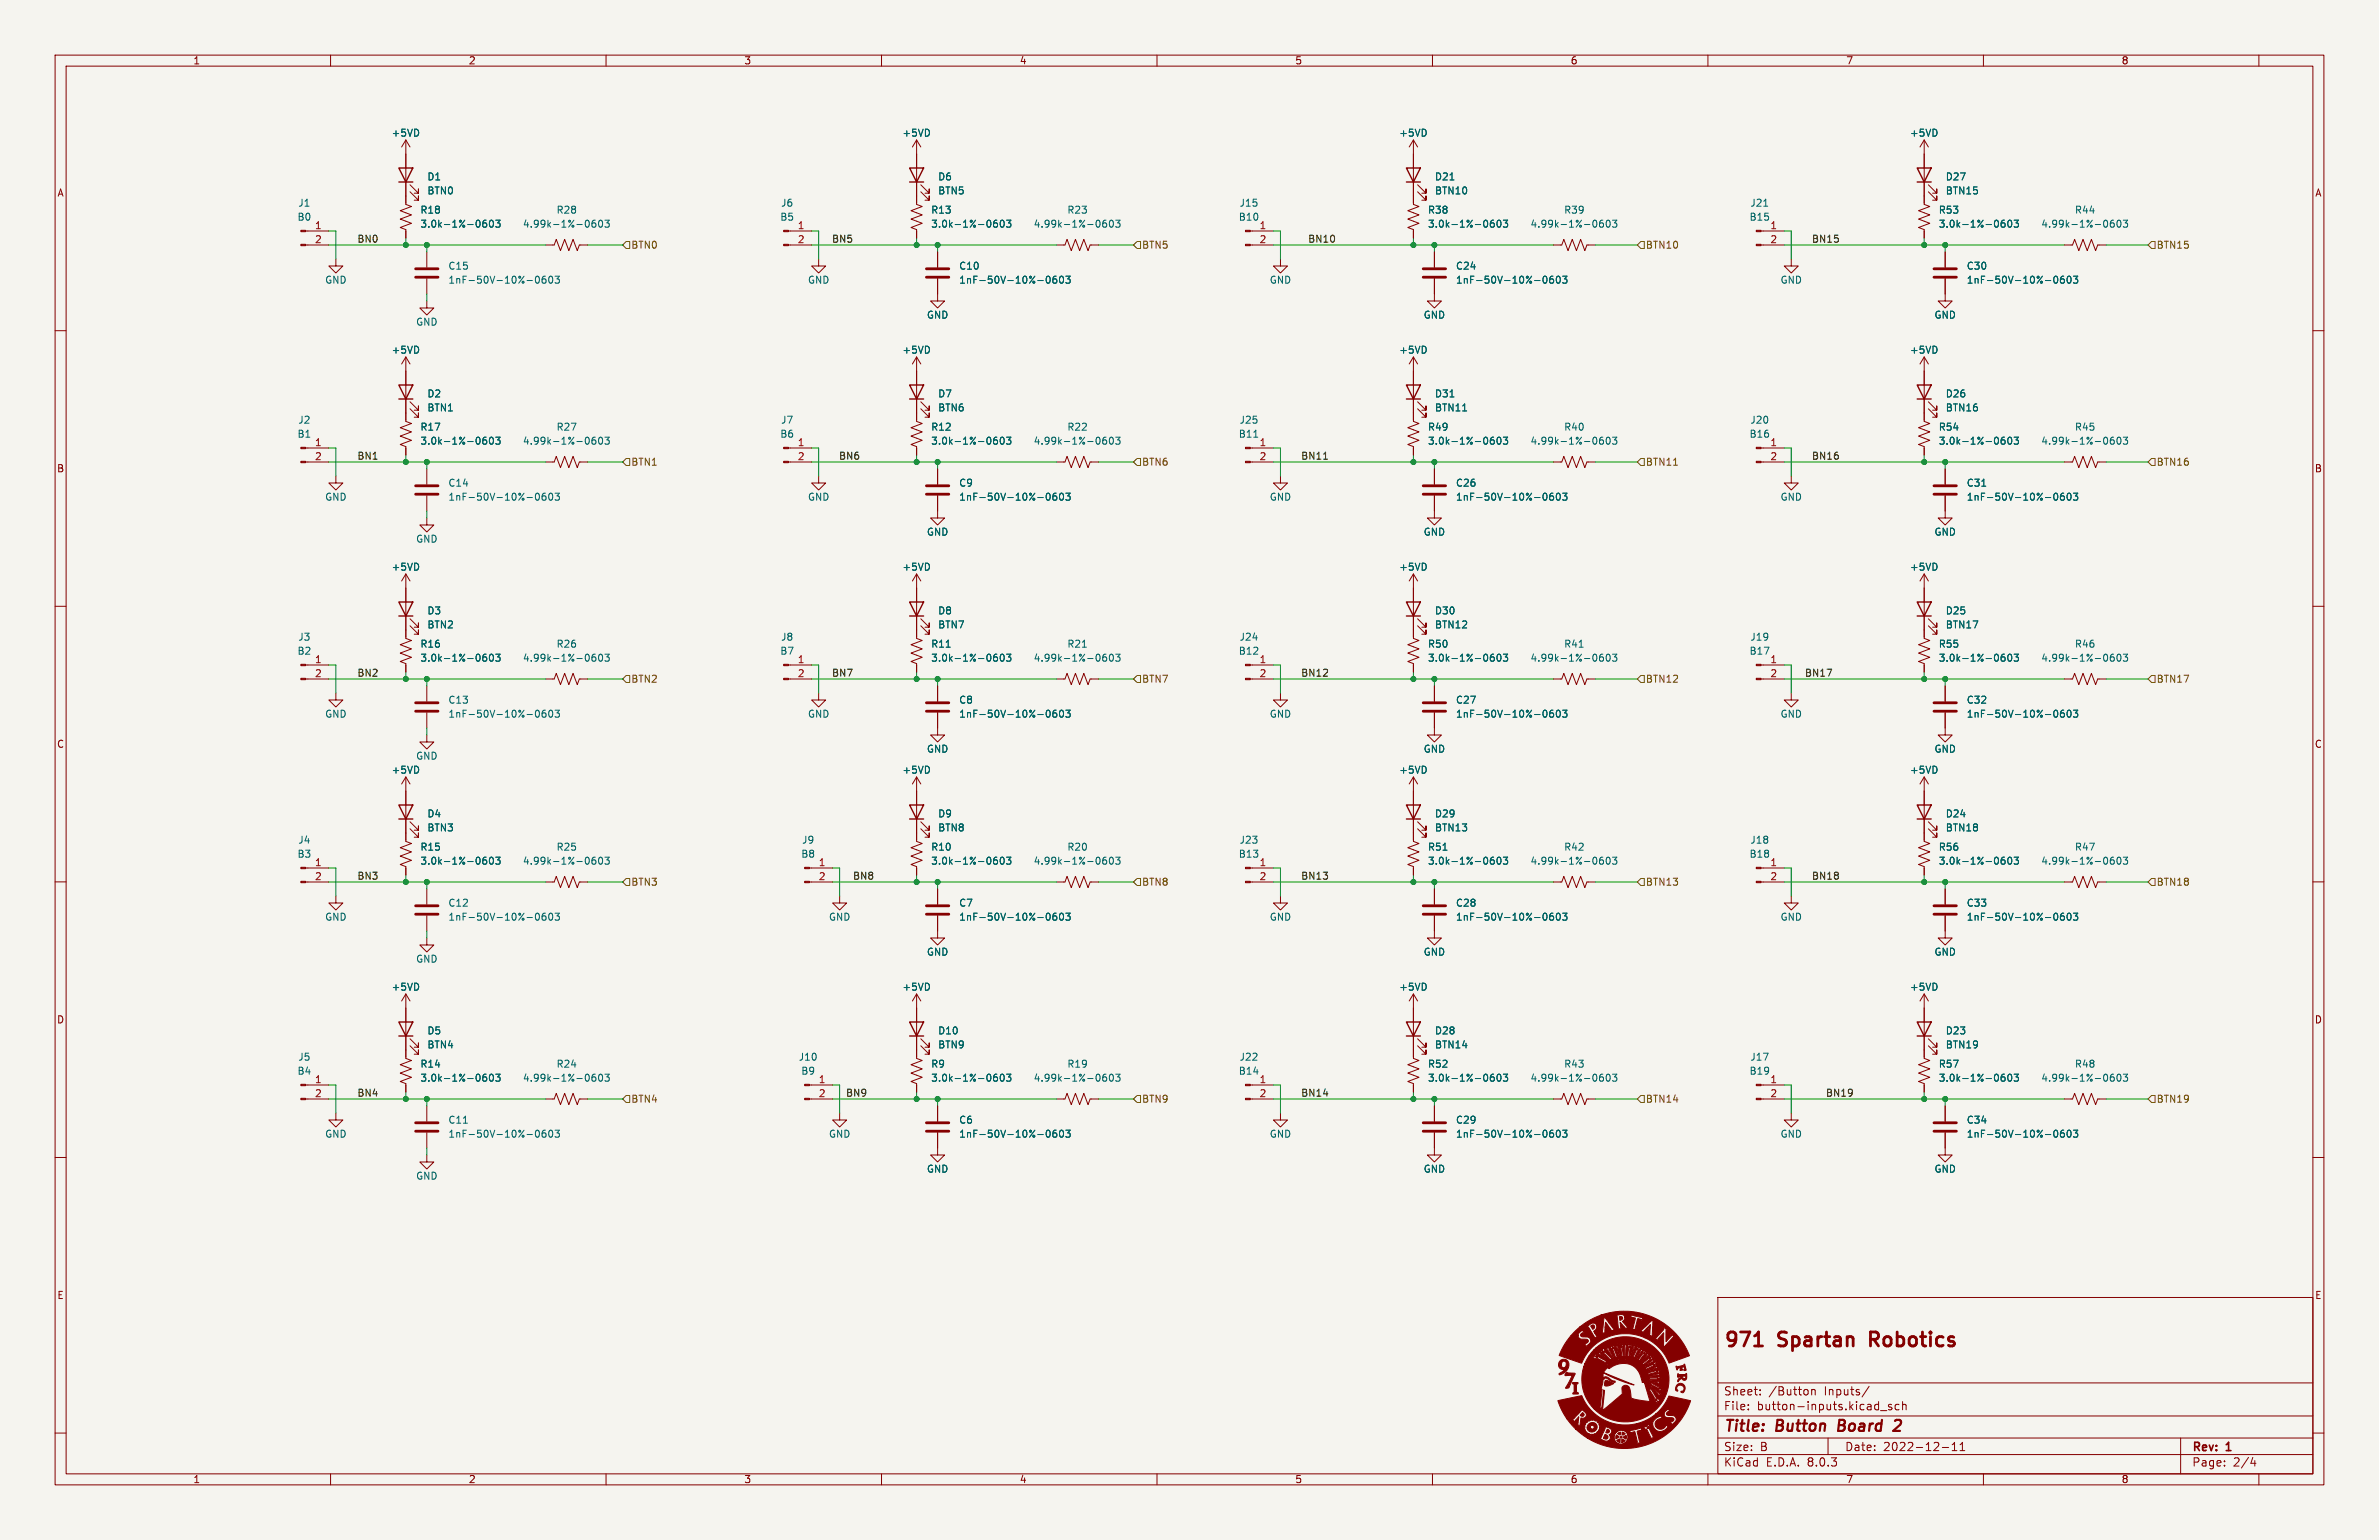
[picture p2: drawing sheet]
<svg xmlns="http://www.w3.org/2000/svg" width="432mm" height="279mm" viewBox="0 0 432 279" stroke-linecap="round" stroke-linejoin="round" font-family="sans-serif">
<defs><g id="words">
<g font-size="3.5" fill="#840000">
<text x="312.8" y="245.1">971</text>
<text x="323" y="245.1">Spartan</text>
<text x="340.6" y="245.1">Robotics</text>
</g>
<g font-size="2.8" fill="#840000">
<text x="312.8" y="260.3">Title:</text>
<text x="322.5" y="260.3">Button</text>
<text x="334.5" y="260.3">Board</text>
<text x="345.5" y="260.3">2</text>
</g>
<g font-size="2.1" fill="#840000">
<text x="312.8" y="256.1">File:</text>
<text x="312.8" y="253.4">Sheet:</text>
<text x="318.9" y="256.1">button-inputs.kicad_sch</text>
<text x="321" y="253.4">/Button</text>
<text x="331.2" y="253.4">Inputs/</text>
<text x="312.8" y="263.5">Size:</text>
<text x="319.5" y="263.5">B</text>
<text x="334.8" y="263.5">Date:</text>
<text x="341.8" y="263.5">2022-12-11</text>
<text x="397.8" y="263.7">Rev:</text>
<text x="404.2" y="263.7">1</text>
<text x="312.8" y="266.3">KiCad</text>
<text x="320.5" y="266.3">E.D.A.</text>
<text x="328.1" y="266.3">8.0.3</text>
<text x="397.8" y="266.3">Page:</text>
<text x="405.3" y="266.3">2/4</text>
</g>
<g font-size="1.8" fill="#840000">
<text x="35" y="11.9">1</text>
<text x="85" y="11.9">2</text>
<text x="135" y="11.9">3</text>
<text x="185" y="11.9">4</text>
<text x="235" y="11.9">5</text>
<text x="285" y="11.9">6</text>
<text x="335" y="11.9">7</text>
<text x="385" y="11.9">8</text>
<text x="10.3" y="35.9">A</text>
<text x="420.1" y="35.9">A</text>
<text x="10.3" y="85.9">B</text>
<text x="420.1" y="85.9">B</text>
<text x="10.3" y="135.9">C</text>
<text x="420.1" y="135.9">C</text>
<text x="10.3" y="185.9">D</text>
<text x="420.1" y="185.9">D</text>
<text x="10.3" y="235.9">E</text>
<text x="420.1" y="235.9">E</text>
<text x="35" y="269.3">1</text>
<text x="85" y="269.3">2</text>
<text x="135" y="269.3">3</text>
<text x="185" y="269.3">4</text>
<text x="235" y="269.3">5</text>
<text x="285" y="269.3">6</text>
<text x="335" y="269.3">7</text>
<text x="385" y="269.3">8</text>
</g>
<g font-size="1.8" fill="#006464">
<text x="71" y="25">+5VD</text>
<text x="163.7" y="25">+5VD</text>
<text x="253.9" y="25">+5VD</text>
<text x="346.6" y="25">+5VD</text>
<text x="77.5" y="32.9">D1</text>
<text x="77.5" y="35.5">BTN0</text>
<text x="170.2" y="32.9">D6</text>
<text x="170.2" y="35.5">BTN5</text>
<text x="260.4" y="32.9">D21</text>
<text x="260.4" y="35.5">BTN10</text>
<text x="353.1" y="32.9">D27</text>
<text x="353.1" y="35.5">BTN15</text>
<text x="53.9" y="40.2">B0</text>
<text x="54.1" y="37.7">J1</text>
<text x="76.2" y="39">R18</text>
<text x="76.2" y="41.5">3.0k-1%-0603</text>
<text x="94.8" y="41.5">4.99k-1%-0603</text>
<text x="100.9" y="39">R28</text>
<text x="141.5" y="40.2">B5</text>
<text x="141.7" y="37.7">J6</text>
<text x="168.9" y="39">R13</text>
<text x="168.9" y="41.5">3.0k-1%-0603</text>
<text x="187.5" y="41.5">4.99k-1%-0603</text>
<text x="193.6" y="39">R23</text>
<text x="224.7" y="40.2">B10</text>
<text x="224.9" y="37.7">J15</text>
<text x="228.5" y="41.7">1</text>
<text x="259.1" y="39">R38</text>
<text x="259.1" y="41.5">3.0k-1%-0603</text>
<text x="277.7" y="41.5">4.99k-1%-0603</text>
<text x="283.8" y="39">R39</text>
<text x="317.5" y="40.2">B15</text>
<text x="317.6" y="37.7">J21</text>
<text x="321.2" y="41.7">1</text>
<text x="351.8" y="39">R53</text>
<text x="351.8" y="41.5">3.0k-1%-0603</text>
<text x="370.4" y="41.5">4.99k-1%-0603</text>
<text x="376.5" y="39">R44</text>
<text x="58.9" y="51.7">GND</text>
<text x="81.3" y="51.7">1nF-50V-10%-0603</text>
<text x="81.3" y="49.1">C15</text>
<text x="146.6" y="51.7">GND</text>
<text x="174" y="51.7">1nF-50V-10%-0603</text>
<text x="174" y="49.1">C10</text>
<text x="230.4" y="51.7">GND</text>
<text x="264.2" y="49.1">C24</text>
<text x="264.2" y="51.7">1nF-50V-10%-0603</text>
<text x="323.1" y="51.7">GND</text>
<text x="356.9" y="49.1">C30</text>
<text x="356.9" y="51.7">1nF-50V-10%-0603</text>
<text x="75.4" y="59.3">GND</text>
<text x="168.1" y="58">GND</text>
<text x="258.3" y="58">GND</text>
<text x="351" y="58">GND</text>
<text x="71" y="64.4">+5VD</text>
<text x="163.7" y="64.4">+5VD</text>
<text x="253.9" y="64.4">+5VD</text>
<text x="346.6" y="64.4">+5VD</text>
<text x="54.1" y="77.1">J2</text>
<text x="77.5" y="72.3">D2</text>
<text x="77.5" y="74.8">BTN1</text>
<text x="141.7" y="77.1">J7</text>
<text x="170.2" y="72.3">D7</text>
<text x="170.2" y="74.8">BTN6</text>
<text x="224.9" y="77.1">J25</text>
<text x="260.4" y="72.3">D31</text>
<text x="260.4" y="74.8">BTN11</text>
<text x="317.6" y="77.1">J20</text>
<text x="353.1" y="72.3">D26</text>
<text x="353.1" y="74.8">BTN16</text>
<text x="53.9" y="79.6">B1</text>
<text x="76.2" y="78.3">R17</text>
<text x="76.2" y="80.9">3.0k-1%-0603</text>
<text x="94.8" y="80.9">4.99k-1%-0603</text>
<text x="100.9" y="78.3">R27</text>
<text x="141.5" y="79.6">B6</text>
<text x="168.9" y="78.3">R12</text>
<text x="168.9" y="80.9">3.0k-1%-0603</text>
<text x="187.5" y="80.9">4.99k-1%-0603</text>
<text x="193.6" y="78.3">R22</text>
<text x="224.7" y="79.6">B11</text>
<text x="259.1" y="78.3">R49</text>
<text x="259.1" y="80.9">3.0k-1%-0603</text>
<text x="277.7" y="80.9">4.99k-1%-0603</text>
<text x="283.8" y="78.3">R40</text>
<text x="317.5" y="79.6">B16</text>
<text x="321.2" y="81">1</text>
<text x="351.8" y="78.3">R54</text>
<text x="351.8" y="80.9">3.0k-1%-0603</text>
<text x="370.4" y="80.9">4.99k-1%-0603</text>
<text x="376.5" y="78.3">R45</text>
<text x="81.3" y="88.5">C14</text>
<text x="174" y="88.5">C9</text>
<text x="264.2" y="88.5">C26</text>
<text x="356.9" y="88.5">C31</text>
<text x="58.9" y="91">GND</text>
<text x="81.3" y="91">1nF-50V-10%-0603</text>
<text x="146.6" y="91">GND</text>
<text x="174" y="91">1nF-50V-10%-0603</text>
<text x="230.4" y="91">GND</text>
<text x="264.2" y="91">1nF-50V-10%-0603</text>
<text x="323.1" y="91">GND</text>
<text x="356.9" y="91">1nF-50V-10%-0603</text>
<text x="75.4" y="98.7">GND</text>
<text x="168.1" y="97.4">GND</text>
<text x="258.3" y="97.4">GND</text>
<text x="351" y="97.4">GND</text>
<text x="71" y="103.7">+5VD</text>
<text x="163.7" y="103.7">+5VD</text>
<text x="253.9" y="103.7">+5VD</text>
<text x="346.6" y="103.7">+5VD</text>
<text x="77.5" y="111.7">D3</text>
<text x="170.2" y="111.7">D8</text>
<text x="260.4" y="111.7">D30</text>
<text x="353.1" y="111.7">D25</text>
<text x="53.9" y="119">B2</text>
<text x="54.1" y="116.4">J3</text>
<text x="76.2" y="117.7">R16</text>
<text x="77.5" y="114.2">BTN2</text>
<text x="100.9" y="117.7">R26</text>
<text x="141.5" y="119">B7</text>
<text x="141.7" y="116.4">J8</text>
<text x="168.9" y="117.7">R11</text>
<text x="170.2" y="114.2">BTN7</text>
<text x="193.6" y="117.7">R21</text>
<text x="224.7" y="119">B12</text>
<text x="224.9" y="116.4">J24</text>
<text x="259.1" y="117.7">R50</text>
<text x="260.4" y="114.2">BTN12</text>
<text x="283.8" y="117.7">R41</text>
<text x="317.5" y="119">B17</text>
<text x="317.6" y="116.4">J19</text>
<text x="351.8" y="117.7">R55</text>
<text x="353.1" y="114.2">BTN17</text>
<text x="376.5" y="117.7">R46</text>
<text x="76.2" y="120.2">3.0k-1%-0603</text>
<text x="94.8" y="120.2">4.99k-1%-0603</text>
<text x="168.9" y="120.2">3.0k-1%-0603</text>
<text x="187.5" y="120.2">4.99k-1%-0603</text>
<text x="259.1" y="120.2">3.0k-1%-0603</text>
<text x="277.7" y="120.2">4.99k-1%-0603</text>
<text x="351.8" y="120.2">3.0k-1%-0603</text>
<text x="370.4" y="120.2">4.99k-1%-0603</text>
<text x="58.9" y="130.4">GND</text>
<text x="81.3" y="130.4">1nF-50V-10%-0603</text>
<text x="81.3" y="127.9">C13</text>
<text x="146.6" y="130.4">GND</text>
<text x="174" y="127.9">C8</text>
<text x="174" y="130.4">1nF-50V-10%-0603</text>
<text x="230.4" y="130.4">GND</text>
<text x="264.2" y="127.9">C27</text>
<text x="264.2" y="130.4">1nF-50V-10%-0603</text>
<text x="323.1" y="130.4">GND</text>
<text x="356.9" y="127.9">C32</text>
<text x="356.9" y="130.4">1nF-50V-10%-0603</text>
<text x="168.1" y="136.8">GND</text>
<text x="258.3" y="136.8">GND</text>
<text x="351" y="136.8">GND</text>
<text x="71" y="140.6">+5VD</text>
<text x="75.4" y="138">GND</text>
<text x="163.7" y="140.6">+5VD</text>
<text x="253.9" y="140.6">+5VD</text>
<text x="346.6" y="140.6">+5VD</text>
<text x="77.5" y="148.5">D4</text>
<text x="170.2" y="148.5">D9</text>
<text x="260.4" y="148.5">D29</text>
<text x="353.1" y="148.5">D24</text>
<text x="53.9" y="155.8">B3</text>
<text x="54.1" y="153.3">J4</text>
<text x="76.2" y="154.5">R15</text>
<text x="77.5" y="151">BTN3</text>
<text x="100.9" y="154.5">R25</text>
<text x="145.3" y="155.8">B8</text>
<text x="145.5" y="153.3">J9</text>
<text x="168.9" y="154.5">R10</text>
<text x="170.2" y="151">BTN8</text>
<text x="193.6" y="154.5">R20</text>
<text x="224.7" y="155.8">B13</text>
<text x="224.9" y="153.3">J23</text>
<text x="259.1" y="154.5">R51</text>
<text x="260.4" y="151">BTN13</text>
<text x="283.8" y="154.5">R42</text>
<text x="317.5" y="155.8">B18</text>
<text x="317.6" y="153.3">J18</text>
<text x="351.8" y="154.5">R56</text>
<text x="353.1" y="151">BTN18</text>
<text x="376.5" y="154.5">R47</text>
<text x="76.2" y="157.1">3.0k-1%-0603</text>
<text x="94.8" y="157.1">4.99k-1%-0603</text>
<text x="168.9" y="157.1">3.0k-1%-0603</text>
<text x="187.5" y="157.1">4.99k-1%-0603</text>
<text x="228.5" y="157.2">1</text>
<text x="259.1" y="157.1">3.0k-1%-0603</text>
<text x="277.7" y="157.1">4.99k-1%-0603</text>
<text x="321.2" y="157.2">1</text>
<text x="351.8" y="157.1">3.0k-1%-0603</text>
<text x="370.4" y="157.1">4.99k-1%-0603</text>
<text x="58.9" y="167.2">GND</text>
<text x="81.3" y="167.2">1nF-50V-10%-0603</text>
<text x="81.3" y="164.7">C12</text>
<text x="150.4" y="167.2">GND</text>
<text x="174" y="164.7">C7</text>
<text x="174" y="167.2">1nF-50V-10%-0603</text>
<text x="230.4" y="167.2">GND</text>
<text x="264.2" y="164.7">C28</text>
<text x="264.2" y="167.2">1nF-50V-10%-0603</text>
<text x="323.1" y="167.2">GND</text>
<text x="356.9" y="164.7">C33</text>
<text x="356.9" y="167.2">1nF-50V-10%-0603</text>
<text x="168.1" y="173.6">GND</text>
<text x="258.3" y="173.6">GND</text>
<text x="351" y="173.6">GND</text>
<text x="71" y="179.9">+5VD</text>
<text x="75.4" y="174.9">GND</text>
<text x="163.7" y="179.9">+5VD</text>
<text x="253.9" y="179.9">+5VD</text>
<text x="346.6" y="179.9">+5VD</text>
<text x="77.5" y="187.9">D5</text>
<text x="77.5" y="190.4">BTN4</text>
<text x="170.2" y="187.9">D10</text>
<text x="170.2" y="190.4">BTN9</text>
<text x="260.4" y="187.9">D28</text>
<text x="260.4" y="190.4">BTN14</text>
<text x="353.1" y="187.9">D23</text>
<text x="353.1" y="190.4">BTN19</text>
<text x="53.9" y="195.2">B4</text>
<text x="54.1" y="192.6">J5</text>
<text x="76.2" y="193.9">R14</text>
<text x="76.2" y="196.4">3.0k-1%-0603</text>
<text x="94.8" y="196.4">4.99k-1%-0603</text>
<text x="100.9" y="193.9">R24</text>
<text x="144.9" y="192.6">J10</text>
<text x="145.3" y="195.2">B9</text>
<text x="168.9" y="193.9">R9</text>
<text x="168.9" y="196.4">3.0k-1%-0603</text>
<text x="187.5" y="196.4">4.99k-1%-0603</text>
<text x="193.6" y="193.9">R19</text>
<text x="224.7" y="195.2">B14</text>
<text x="224.9" y="192.6">J22</text>
<text x="259.1" y="193.9">R52</text>
<text x="259.1" y="196.4">3.0k-1%-0603</text>
<text x="277.7" y="196.4">4.99k-1%-0603</text>
<text x="283.8" y="193.9">R43</text>
<text x="317.5" y="195.2">B19</text>
<text x="317.6" y="192.6">J17</text>
<text x="351.8" y="193.9">R57</text>
<text x="351.8" y="196.4">3.0k-1%-0603</text>
<text x="370.4" y="196.4">4.99k-1%-0603</text>
<text x="376.5" y="193.9">R48</text>
<text x="58.9" y="206.6">GND</text>
<text x="81.3" y="206.6">1nF-50V-10%-0603</text>
<text x="81.3" y="204.1">C11</text>
<text x="150.4" y="206.6">GND</text>
<text x="174" y="204.1">C6</text>
<text x="174" y="206.6">1nF-50V-10%-0603</text>
<text x="230.4" y="206.6">GND</text>
<text x="264.2" y="204.1">C29</text>
<text x="264.2" y="206.6">1nF-50V-10%-0603</text>
<text x="323.1" y="206.6">GND</text>
<text x="356.9" y="204.1">C34</text>
<text x="356.9" y="206.6">1nF-50V-10%-0603</text>
<text x="75.4" y="214.2">GND</text>
<text x="168.1" y="213">GND</text>
<text x="258.3" y="213">GND</text>
<text x="351" y="213">GND</text>
</g>
<g font-size="1.8" fill="#a90000">
<text x="57.1" y="41.7">1</text>
<text x="144.7" y="41.7">1</text>
<text x="57.1" y="44.2">2</text>
<text x="144.7" y="44.2">2</text>
<text x="228.5" y="44.2">2</text>
<text x="321.2" y="44.2">2</text>
<text x="57.1" y="81">1</text>
<text x="57.1" y="83.6">2</text>
<text x="144.7" y="81">1</text>
<text x="144.7" y="83.6">2</text>
<text x="228.5" y="81">1</text>
<text x="228.5" y="83.6">2</text>
<text x="321.2" y="83.6">2</text>
<text x="57.1" y="120.4">1</text>
<text x="57.1" y="122.9">2</text>
<text x="144.7" y="120.4">1</text>
<text x="144.7" y="122.9">2</text>
<text x="228.5" y="120.4">1</text>
<text x="228.5" y="122.9">2</text>
<text x="321.2" y="120.4">1</text>
<text x="321.2" y="122.9">2</text>
<text x="57.1" y="157.2">1</text>
<text x="57.1" y="159.8">2</text>
<text x="148.5" y="157.2">1</text>
<text x="148.5" y="159.8">2</text>
<text x="228.5" y="159.8">2</text>
<text x="321.2" y="159.8">2</text>
<text x="57.1" y="196.6">1</text>
<text x="148.5" y="196.6">1</text>
<text x="228.5" y="196.6">1</text>
<text x="321.2" y="196.6">1</text>
<text x="57.1" y="199.1">2</text>
<text x="148.5" y="199.1">2</text>
<text x="228.5" y="199.1">2</text>
<text x="321.2" y="199.1">2</text>
</g>
<g font-size="1.8" fill="#0f0f0f">
<text x="64.8" y="44.1">BN0</text>
<text x="150.9" y="44.1">BN5</text>
<text x="237.3" y="44.1">BN10</text>
<text x="328.8" y="44.1">BN15</text>
<text x="64.8" y="83.5">BN1</text>
<text x="152.2" y="83.5">BN6</text>
<text x="236.1" y="83.5">BN11</text>
<text x="328.8" y="83.5">BN16</text>
<text x="64.8" y="122.8">BN2</text>
<text x="150.9" y="122.8">BN7</text>
<text x="236.1" y="122.8">BN12</text>
<text x="327.5" y="122.8">BN17</text>
<text x="64.8" y="159.7">BN3</text>
<text x="154.7" y="159.7">BN8</text>
<text x="236.1" y="159.7">BN13</text>
<text x="328.8" y="159.7">BN18</text>
<text x="64.8" y="199">BN4</text>
<text x="153.5" y="199">BN9</text>
<text x="236.1" y="199">BN14</text>
<text x="331.3" y="199">BN19</text>
</g>
<g font-size="1.8" fill="#725600">
<text x="114.5" y="45.3">BTN0</text>
<text x="207.2" y="45.3">BTN5</text>
<text x="298.6" y="45.3">BTN10</text>
<text x="391.4" y="45.3">BTN15</text>
<text x="114.5" y="84.7">BTN1</text>
<text x="207.2" y="84.7">BTN6</text>
<text x="298.6" y="84.7">BTN11</text>
<text x="391.4" y="84.7">BTN16</text>
<text x="114.5" y="124.1">BTN2</text>
<text x="207.2" y="124.1">BTN7</text>
<text x="298.6" y="124.1">BTN12</text>
<text x="391.4" y="124.1">BTN17</text>
<text x="114.5" y="160.9">BTN3</text>
<text x="207.2" y="160.9">BTN8</text>
<text x="298.6" y="160.9">BTN13</text>
<text x="391.4" y="160.9">BTN18</text>
<text x="114.5" y="200.3">BTN4</text>
<text x="207.2" y="200.3">BTN9</text>
<text x="298.6" y="200.3">BTN14</text>
<text x="391.4" y="200.3">BTN19</text>
</g>
</g></defs>
<path d="M0 0h431.8v279.4h-431.8z" fill="#f5f4ef" stroke="#f5f4ef" stroke-width=".18"/>
<g fill="none" stroke="#840000" stroke-width=".18">
<path d="M10 10h411.8v259.4h-411.8zM12 12h407.8v255.4h-407.8zM60 10v2M110 10v2M160 10v2M210 10v2M260 10v2M310 10v2M360 10v2M410 10v2M73.7 25.4v11.7l1 .4-2.1 .7 2.1 .8-2.1 .8 2.1 .7-2.1 .8 1.1 .4v1.5M73.7 25.4l-.8 1.3"/>
<path d="M73.7 25.4l.7 1.3M74.4 34.8l1.5 1.5v-.7v.7h-.7M74.4 33.5l1.5 1.6v-.8v.8h-.7M166.4 25.4v11.7l1 .4-2 .7 2 .8-2 .8 2 .7-2 .8 1 .4v1.5M166.4 25.4l-.8 1.3M166.4 25.4l.7 1.3M167.1 34.8l1.6 1.5v-.7v.7h-.8M167.1 33.5l1.6 1.6v-.8v.8h-.8M256.5 25.4v11.7l1.1 .4-2.1 .7 2.1 .8-2.1 .8 2.1 .7-2.1 .8 1 .4v1.5M256.5 25.4l-.7 1.3M256.5 25.4l.8 1.3M257.3 34.8l1.5 1.5v-.7v.7h-.7"/>
<path d="M257.3 33.5l1.5 1.6v-.8v.8h-.7M349.2 25.4v11.7l1.1 .4-2.1 .7 2.1 .8-2.1 .8 2.1 .7-2.1 .8 1 .4v1.5M349.2 25.4l-.7 1.3M349.2 25.4l.8 1.3M350 34.8l1.5 1.5v-.7v.7h-.7M350 33.5l1.5 1.6v-.8v.8h-.7M10 60h2M55.5 44.5h4.2M55.5 41.9h4.2M61 47v1.3h1.2l-1.2 1.2-1.3-1.2h1.3M77.5 54.6v1.3h1.2l-1.2 1.3-1.3-1.3h1.3M77.5 45.7v2.8"/>
<path d="M77.5 50.5v2.8M99.1 44.5h1.5l.4-1.1 .7 2.1 .8-2.1 .8 2.1 .7-2.1 .8 2.1 .4-1h1.5M143.1 44.5h4.2M143.1 41.9h4.2M148.6 47v1.3h1.3l-1.3 1.2-1.3-1.2h1.3M170.2 50.5v4.1h1.2l-1.2 1.3-1.3-1.3h1.3M170.2 45.7v2.8M191.8 44.5h1.5l.4-1.1 .7 2.1 .8-2.1 .8 2.1 .7-2.1 .8 2.1 .4-1h1.5M226.9 44.5h4.2M226.9 41.9h4.2M232.4 47v1.3h1.3l-1.3 1.2-1.3-1.2h1.3M260.3 50.5v4.1h1.3l-1.3 1.3-1.2-1.3h1.2"/>
<path d="M260.3 45.7v2.8M281.9 44.5h1.6l.3-1.1 .8 2.1 .8-2.1 .7 2.1 .8-2.1 .8 2.1 .3-1h1.6M319.6 44.5h4.2M319.6 41.9h4.2M325.1 47v1.3h1.3l-1.3 1.2-1.3-1.2h1.3M353.1 50.5v4.1h1.2l-1.2 1.3-1.3-1.3h1.3M353.1 45.7v2.8M374.6 44.5h1.6l.4-1.1 .7 2.1 .8-2.1 .7 2.1 .8-2.1 .8 2.1 .3-1h1.6M419.8 60h2M73.7 64.8v11.7l1 .3-2.1 .8 2.1 .8-2.1 .7 2.1 .8-2.1 .7 1.1 .4v1.6M73.7 64.8l-.8 1.2M73.7 64.8l.7 1.2"/>
<path d="M74.4 74.2l1.5 1.5v-.8v.8h-.7M74.4 72.9l1.5 1.5v-.7v.7h-.7M166.4 64.8v11.7l1 .3-2 .8 2 .8-2 .7 2 .8-2 .7 1 .4v1.6M166.4 64.8l-.8 1.2M166.4 64.8l.7 1.2M167.1 74.2l1.6 1.5v-.8v.8h-.8M167.1 72.9l1.6 1.5v-.7v.7h-.8M256.5 64.8v11.7l1.1 .3-2.1 .8 2.1 .8-2.1 .7 2.1 .8-2.1 .7 1 .4v1.6M256.5 64.8l-.7 1.2M256.5 64.8l.8 1.2M257.3 74.2l1.5 1.5v-.8v.8h-.7M257.3 72.9l1.5 1.5v-.7v.7h-.7"/>
<path d="M349.2 64.8v11.7l1.1 .3-2.1 .8 2.1 .8-2.1 .7 2.1 .8-2.1 .7 1 .4v1.6M349.2 64.8l-.7 1.2M349.2 64.8l.8 1.2M350 74.2l1.5 1.5v-.8v.8h-.7M350 72.9l1.5 1.5v-.7v.7h-.7M55.5 83.8h4.2M55.5 81.3h4.2M61 86.4v1.2h1.2l-1.2 1.3-1.3-1.3h1.3M77.5 94v1.3h1.2l-1.2 1.2-1.3-1.2h1.3M77.5 85.1v2.8M77.5 89.9v2.8M99.1 83.8h1.5l.4-1 .7 2 .8-2 .8 2 .7-2 .8 2 .4-1h1.5"/>
<path d="M143.1 83.8h4.2M143.1 81.3h4.2M148.6 86.4v1.2h1.3l-1.3 1.3-1.3-1.3h1.3M170.2 89.9v4.1h1.2l-1.2 1.3-1.3-1.3h1.3M170.2 85.1v2.8M191.8 83.8h1.5l.4-1 .7 2 .8-2 .8 2 .7-2 .8 2 .4-1h1.5M226.9 83.8h4.2M226.9 81.3h4.2M232.4 86.4v1.2h1.3l-1.3 1.3-1.3-1.3h1.3M260.3 89.9v4.1h1.3l-1.3 1.3-1.2-1.3h1.2M260.3 85.1v2.8M281.9 83.8h1.6l.3-1 .8 2 .8-2 .7 2 .8-2 .8 2 .3-1h1.6"/>
<path d="M319.6 83.8h4.2M319.6 81.3h4.2M325.1 86.4v1.2h1.3l-1.3 1.3-1.3-1.3h1.3M353.1 89.9v4.1h1.2l-1.2 1.3-1.3-1.3h1.3M353.1 85.1v2.8M374.6 83.8h1.6l.4-1 .7 2 .8-2 .7 2 .8-2 .8 2 .3-1h1.6M10 110h2M73.7 104.1v11.7l1 .4-2.1 .8 2.1 .7-2.1 .8 2.1 .8-2.1 .7 1.1 .4v1.5M73.7 104.1l-.8 1.3M73.7 104.1l.7 1.3M74.4 113.5l1.5 1.6v-.8v.8h-.7M74.4 112.3l1.5 1.5v-.8v.8h-.7"/>
<path d="M166.4 104.1v11.7l1 .4-2 .8 2 .7-2 .8 2 .8-2 .7 1 .4v1.5M166.4 104.1l-.8 1.3M166.4 104.1l.7 1.3M167.1 113.5l1.6 1.6v-.8v.8h-.8M167.1 112.3l1.6 1.5v-.8v.8h-.8M256.5 104.1v11.7l1.1 .4-2.1 .8 2.1 .7-2.1 .8 2.1 .8-2.1 .7 1 .4v1.5M256.5 104.1l-.7 1.3M256.5 104.1l.8 1.3M257.3 113.5l1.5 1.6v-.8v.8h-.7M257.3 112.3l1.5 1.5v-.8v.8h-.7M349.2 104.1v11.7l1.1 .4-2.1 .8 2.1 .7-2.1 .8 2.1 .8-2.1 .7 1 .4v1.5M349.2 104.1l-.7 1.3"/>
<path d="M349.2 104.1l.8 1.3M350 113.5l1.5 1.6v-.8v.8h-.7M350 112.3l1.5 1.5v-.8v.8h-.7M419.8 110h2M55.5 123.2h4.2M55.5 120.7h4.2M61 125.7v1.3h1.2l-1.2 1.3-1.3-1.3h1.3M77.5 133.4v1.2h1.2l-1.2 1.3-1.3-1.3h1.3M77.5 124.5v2.8M77.5 129.3v2.8M99.1 123.2h1.5l.4-1 .7 2 .8-2 .8 2 .7-2 .8 2 .4-1h1.5M143.1 123.2h4.2"/>
<path d="M143.1 120.7h4.2M148.6 125.7v1.3h1.3l-1.3 1.3-1.3-1.3h1.3M170.2 129.3v4.1h1.2l-1.2 1.2-1.3-1.2h1.3M170.2 124.5v2.8M191.8 123.2h1.5l.4-1 .7 2 .8-2 .8 2 .7-2 .8 2 .4-1h1.5M226.9 123.2h4.2M226.9 120.7h4.2M232.4 125.7v1.3h1.3l-1.3 1.3-1.3-1.3h1.3M260.3 129.3v4.1h1.3l-1.3 1.2-1.2-1.2h1.2M260.3 124.5v2.8M281.9 123.2h1.6l.3-1 .8 2 .8-2 .7 2 .8-2 .8 2 .3-1h1.6M319.6 123.2h4.2"/>
<path d="M319.6 120.7h4.2M325.1 125.7v1.3h1.3l-1.3 1.3-1.3-1.3h1.3M353.1 129.3v4.1h1.2l-1.2 1.2-1.3-1.2h1.3M353.1 124.5v2.8M374.6 123.2h1.6l.4-1 .7 2 .8-2 .7 2 .8-2 .8 2 .3-1h1.6M10 160h2M55.5 157.5h4.2M73.7 141v11.7l1 .3-2.1 .8 2.1 .8-2.1 .7 2.1 .8-2.1 .7 1.1 .4v1.6M73.7 141l-.8 1.2M73.7 141l.7 1.2M74.4 150.4l1.5 1.5v-.8v.8h-.7M74.4 149.1l1.5 1.5v-.7v.7h-.7"/>
<path d="M146.9 157.5h4.2M166.4 141v11.7l1 .3-2 .8 2 .8-2 .7 2 .8-2 .7 1 .4v1.6M166.4 141l-.8 1.2M166.4 141l.7 1.2M167.1 150.4l1.6 1.5v-.8v.8h-.8M167.1 149.1l1.6 1.5v-.7v.7h-.8M226.9 157.5h4.2M256.5 141v11.7l1.1 .3-2.1 .8 2.1 .8-2.1 .7 2.1 .8-2.1 .7 1 .4v1.6M256.5 141l-.7 1.2M256.5 141l.8 1.2M257.3 150.4l1.5 1.5v-.8v.8h-.7M257.3 149.1l1.5 1.5v-.7v.7h-.7"/>
<path d="M319.6 157.5h4.2M349.2 141v11.7l1.1 .3-2.1 .8 2.1 .8-2.1 .7 2.1 .8-2.1 .7 1 .4v1.6M349.2 141l-.7 1.2M349.2 141l.8 1.2M350 150.4l1.5 1.5v-.8v.8h-.7M350 149.1l1.5 1.5v-.7v.7h-.7M419.8 160h2M55.5 160h4.2M61 162.6v1.2h1.2l-1.2 1.3-1.3-1.3h1.3M77.5 170.2v1.3h1.2l-1.2 1.2-1.3-1.2h1.3M77.5 161.3v2.8M77.5 166.1v2.8"/>
<path d="M99.1 160h1.5l.4-1 .7 2 .8-2 .8 2 .7-2 .8 2 .4-1h1.5M146.9 160h4.2M152.4 162.6v1.2h1.3l-1.3 1.3-1.3-1.3h1.3M170.2 166.1v4.1h1.2l-1.2 1.3-1.3-1.3h1.3M170.2 161.3v2.8M191.8 160h1.5l.4-1 .7 2 .8-2 .8 2 .7-2 .8 2 .4-1h1.5M226.9 160h4.2M232.4 162.6v1.2h1.3l-1.3 1.3-1.3-1.3h1.3M260.3 166.1v4.1h1.3l-1.3 1.3-1.2-1.3h1.2M260.3 161.3v2.8M281.9 160h1.6l.3-1 .8 2 .8-2 .7 2 .8-2 .8 2 .3-1h1.6M319.6 160h4.2"/>
<path d="M325.1 162.6v1.2h1.3l-1.3 1.3-1.3-1.3h1.3M353.1 166.1v4.1h1.2l-1.2 1.3-1.3-1.3h1.3M353.1 161.3v2.8M374.6 160h1.6l.4-1 .7 2 .8-2 .7 2 .8-2 .8 2 .3-1h1.6M55.5 199.4h4.2M55.5 196.9h4.2M73.7 180.3v11.7l1 .4-2.1 .8 2.1 .7-2.1 .8 2.1 .8-2.1 .7 1.1 .4v1.5M73.7 180.3l-.8 1.3M73.7 180.3l.7 1.3M74.4 189.7l1.5 1.6v-.8v.8h-.7M74.4 188.5l1.5 1.5v-.8v.8h-.7M99.1 199.4h1.5l.4-1 .7 2 .8-2 .8 2 .7-2 .8 2 .4-1h1.5"/>
<path d="M146.9 199.4h4.2M146.9 196.9h4.2M166.4 180.3v11.7l1 .4-2 .8 2 .7-2 .8 2 .8-2 .7 1 .4v1.5M166.4 180.3l-.8 1.3M166.4 180.3l.7 1.3M167.1 189.7l1.6 1.6v-.8v.8h-.8M167.1 188.5l1.6 1.5v-.8v.8h-.8M191.8 199.4h1.5l.4-1 .7 2 .8-2 .8 2 .7-2 .8 2 .4-1h1.5M226.9 199.4h4.2M226.9 196.9h4.2M256.5 180.3v11.7l1.1 .4-2.1 .8 2.1 .7-2.1 .8 2.1 .8-2.1 .7 1 .4v1.5M256.5 180.3l-.7 1.3"/>
<path d="M256.5 180.3l.8 1.3M257.3 189.7l1.5 1.6v-.8v.8h-.7M257.3 188.5l1.5 1.5v-.8v.8h-.7M281.9 199.4h1.6l.3-1 .8 2 .8-2 .7 2 .8-2 .8 2 .3-1h1.6M319.6 199.4h4.2M319.6 196.9h4.2M349.2 180.3v11.7l1.1 .4-2.1 .8 2.1 .7-2.1 .8 2.1 .8-2.1 .7 1 .4v1.5M349.2 180.3l-.7 1.3M349.2 180.3l.8 1.3M350 189.7l1.5 1.6v-.8v.8h-.7M350 188.5l1.5 1.5v-.8v.8h-.7M374.6 199.4h1.6l.4-1 .7 2 .8-2 .7 2 .8-2 .8 2 .3-1h1.6"/>
<path d="M10 210h2M61 201.9v1.3h1.2l-1.2 1.3-1.3-1.3h1.3M77.5 209.6v1.2h1.2l-1.2 1.3-1.3-1.3h1.3M77.5 200.7v2.8M77.5 205.5v2.8M152.4 201.9v1.3h1.3l-1.3 1.3-1.3-1.3h1.3M170.2 205.5v4.1h1.2l-1.2 1.2-1.3-1.2h1.3M170.2 200.7v2.8M232.4 201.9v1.3h1.3l-1.3 1.3-1.3-1.3h1.3M260.3 205.5v4.1h1.3l-1.3 1.2-1.2-1.2h1.2M260.3 200.7v2.8M325.1 201.9v1.3h1.3l-1.3 1.3-1.3-1.3h1.3"/>
<path d="M353.1 205.5v4.1h1.2l-1.2 1.2-1.3-1.2h1.3M353.1 200.7v2.8M419.8 210h2M311.8 235.4h108v32h-108zM10 260h2M311.8 256.9h108M311.8 250.9h108M317.3 255.6v.2M317.3 254.9v.1M319.5 252.9v.2M319.5 252.2v.1M328.8 252.1v1"/>
<path d="M328.8 252.2l.2-.1 .4 .1 .1 .9M339.3 251.5l-1.3 1.9M341.3 255.9h1.2M343.3 254.9l-.3-.1-.2 .2v.2l.5 .2v.3h-.5M344.7 254.9l-.4-.1-.3 .3v.4l.1 .2h.6M345.3 254.9l.2-.1 .4 .1 .1 .9M345.3 254.3v1.5M419.8 260h2M60 267.4v2M110 267.4v2M160 267.4v2M210 267.4v2"/>
<path d="M260 267.4v2M310 267.4v2M311.8 263.9h108M311.8 260.9h108M331.8 260.9v3M352.5 262.6h1.2M354.3 263.2h.9M354.3 262.1l.5-.4v1.5M355.8 263.2h.8M355.8 262.1l.4-.4v1.5M360 267.4v2M395.8 260.9v6.5"/>
<path d="M403.8 265.8v.2M403.8 265.1v.1M408.9 264.4l-.4 1.1h1M409.3 265v1M410 267.4v2"/>
</g>
<path d="M333.9 257.6l-.3 2h.8M344.7 257.6h-.4l-.4 .2M344.9 258.5l-1.3 1.1h1.3" fill="none" stroke="#840000" stroke-width=".4"/>
<g fill="none" stroke="#840000" stroke-width=".51">
<path d="M75.4 50.3h4.1M75.4 48.8h4.1M168.1 50.3h4.1M168.1 48.8h4.1M258.3 50.3h4.1M258.3 48.8h4.1M351 50.3h4.1M351 48.8h4.1M75.4 89.7h4.1M75.4 88.1h4.1M168.1 89.7h4.1M168.1 88.1h4.1"/>
<path d="M258.3 89.7h4.1M258.3 88.1h4.1M351 89.7h4.1M351 88.1h4.1M75.4 129h4.1M75.4 127.5h4.1M168.1 129h4.1M168.1 127.5h4.1M258.3 129h4.1M258.3 127.5h4.1M351 129h4.1M351 127.5h4.1"/>
<path d="M75.4 165.9h4.1M75.4 164.3h4.1M168.1 165.9h4.1M168.1 164.3h4.1M258.3 165.9h4.1M258.3 164.3h4.1M351 165.9h4.1M351 164.3h4.1M75.4 205.2h4.1M75.4 203.7h4.1M168.1 205.2h4.1M168.1 203.7h4.1"/>
<path d="M258.3 205.2h4.1M258.3 203.7h4.1M351 205.2h4.1M351 203.7h4.1M318.5 244.2h1.4M339.5 243h1M340.5 241.7h-1v2.5"/>
</g>
<g fill="#840000" stroke="#840000" stroke-width=".18">
<path d="M282.8 254.1l4.3-.9a8.5 8.5 0 0 0 10 5.1h2.9l.1 .6 .5 .6-.1 .1h.3a1.43 1.43 0 0 0 1.9-.8l-.2-.3-.4 .5a.98 .98 0 0 1-1.6-.3 .98 .98 0 0 1 1-1.3l.1 .1 .2-.1-.1-.1a.43 .43 0 0 0-.4-.4 .43 .43 0 0 0-.4 .3l-.8 .6-.1 .5h-2.9h.1a8.5 8.5 0 0 0 3.3-1.8l1.5 .1a.66 .66 0 0 0 .6 .6h.6a.42 .42 0 0 1 .6 .2 .42 .42 0 0 1-.5 .6h-.2l.4 .5 .2-.3a.73 .73 0 0 0 .4-1.1l-.4-.3h-1.1a.39 .39 0 0 1 0-.5 .39 .39 0 0 1 .5-.2l-.4-.5-.5 .5-.2 .4h-1.5a13.2 13.2 0 0 0 2.5-3.2l3.8 .8a3.3 3.3 0 0 1-.7 1.8 12.7 12.7 0 0 1-17.9 5.1h2.1l.4 .2a1.46 1.46 0 0 0 1.2 .2l.4-.4v-.3h.6l.1 .1-.1 .1 .1 .1-.1 .1 .2 .1-.1 .1h.1l-.1 .1h.2l-.1 .2h.2v.1h.1l.1 .2 .1-.1 .2 .2 .1-.1 .1 .2 .1-.1 .3 .1 .1-.1h.1v-.1l.2 .1v-.2l.1 .1v-.2l.2 .1v-.2h.2l-.1-.1h.2l-.1-.2h.2l-.1-.1 .1-.1v-.3l.1-.1-.1-.1 .1-.1-.2-.2 .1-.1-.1-.1v-.1h-.2l.1-.2h-.2l.1-.1h-.2v-.1l-.1 .1-.1-.2-.1 .1-.1-.2h1.2l.2 .7 .1-.2 .6-.2 .4 1.6a.23 .23 0 0 1 .1 .3 .23 .23 0 0 1-.2 .1l.1 .2a.58 .58 0 0 0 .8-.4 .4 .4 0 0 1-.5-.5l-.1-.7a.41 .41 0 0 1-.1-.6 .41 .41 0 0 1 .6-.1h.2l-.1-.5h.5l.5 .3 .7 1.3a.21 .21 0 0 0 .2 .3 .21 .21 0 0 0 .2-.3l-.2-.5a1.42 1.42 0 0 1-.3-1.5l-.1-.1a.21 .21 0 0 0-.3-.2 .21 .21 0 0 0-.1 .3l-.3 .2v-.4l-.3 .6h-.5l-.1-.1-.1 .1-1.6 .4h-2.3v.1l-.1-.1v.2l-.2-.1v.2h-.2l.1 .1-.3 .1 .1 .1-.1-.1v.2l-.1 .1 .1 .1h-.2l.1 .2-.1 .1h-.6l-.2-.4a.68 .68 0 0 0 .4-.8 .68 .68 0 0 0-.7-.5l-.5-.2 .1 .3-.2 .5-.6 1.3-.2-.1-.1 .2h-2.1l-2.2-1.8 1.7 .1 .1 .3-.2 .2h.4l.1 .1-.1 .3 .2-.1 .4 .1v.2l.4-.2 .2 .2 .1-.2 .2-.1 .3 .1a.36 .36 0 0 1 .4-.5l-.1-.2 .4-.3a.28 .28 0 0 1-.2-.2 .28 .28 0 0 1 .2-.3 .28 .28 0 0 1-.3-.2 .28 .28 0 0 1 .2-.3 .31 .31 0 0 1-.4-.1 .31 .31 0 0 1-.1-.4h-.1a.28 .28 0 0 1-.3 .1 .28 .28 0 0 1-.1-.3 .35 .35 0 0 1-.4 .2 .35 .35 0 0 1-.3-.2 .3 .3 0 0 1-.2 .3 .3 .3 0 0 1-.3-.1v.2l-.2 .2h-.3a.31 .31 0 0 1 .1 .4 .31 .31 0 0 1-.4 .1 .3 .3 0 0 1 .3 .3 .3 .3 0 0 1-.3 .3h-1.4l-1.6-1.8h.9l.6 .6a.94 .94 0 0 1 .6-.9l.1-.1-.2 1.2a.57 .57 0 0 0 .5 .6 .83 .83 0 0 1 0-1v-.3a.32 .32 0 0 1 .5-.2h.1a.69 .69 0 0 0 .5-.7 .69 .69 0 0 0-.6-.6l-.4-.3v.2l-1.4 1.6-1.2-.1-1.1-1.8z"/>
<path d="M289.3 244.9l.4-.3h1.8l1.3 1.8 .2-.1 3.6 .1 .8-1.5a.41 .41 0 0 0 .3-.3 .41 .41 0 0 0-.1-.4l-.1 .3h-.2v-.3l-.3 .3v.5l-.6 1.3h-3.4l-1-1.5-.1-.5h.4l.1 .3a3.2 3.2 0 0 1 .9 1.7l.2-.1 2.6 .1 .5-1.6 .3-.4-.1-.3-.1 .2h-.1v-.2l-.1 .1v.3l-.6 1.8h-2.4l-.5-1.3 .1-.6-.3-.3h.4l.2 .4 .5 1.8 .2-.1-.4-1.9h.3l.2 .5 .2 1.4 1.2 .1 .3-1.5 .2-.4-.1-.5-.1 .3-.2-.1 .1-.3a.49 .49 0 0 0-.2 .9l-.2 1.5h-.8l-.2-1.6 .2-.5h.2l.1 .3v1.6a.14 .14 0 0 0 0 .2 .14 .14 0 0 0 .2 0l.1-2.3a.18 .18 0 0 1-.2 .2 .18 .18 0 0 1-.1-.3l-.1 .3h-.2l-.3-.4 .1 .3-.2 .1-.2-.2v.4h-.3v-.3l-.2-.1v.3l-.2-.2-.5 .1-.1 .3h-.1l-.1-.3-.2 .3h-.5a.18 .18 0 0 1 0 .3 .18 .18 0 0 1-.2 0 .18 .18 0 0 1-.1-.2v.2h-1.8a7.8 7.8 0 0 1 10.4-.3 7.8 7.8 0 0 1 1.5 10.3 8 8 0 0 1-12.2 1l1 .1 .3-.3 .4-3.2 .1 .1-.3 3.6 3.1-2.6 .5-.4v-.2a1.01 1.01 0 0 1 .3-1.3 .92 .92 0 0 1 1.1 1l.1 .6a.61 .61 0 0 0 .7 .9l2.8 .4-.7-2.3h.5l.4 .7a2.12 2.12 0 0 1 .7 1.6l.4 .3v-.4h.2l.1 .3a.55 .55 0 0 0 .1-.6 .55 .55 0 0 0-.6-.3l-1-1.7-.8 .1-.1-.5h.6l.4 .2 1.2 1.2 .2 .4h.3l-.2-.1a.17 .17 0 0 1 .1-.2 .17 .17 0 0 1 .2 .1l-1.6-1.4-.2-.4h-.3a.16 .16 0 0 1 .2 .2 .16 .16 0 0 1-.3 0h-.6l-.2-.5h.9l.6 .4a2.36 2.36 0 0 1 1.3 .9l.4-.1-.3-.1 .1-.2 .3 .1-.3-.4h-.5l-1.5-.8-.1 .2h-.9v-.2h-.4l-.1-.2a3.4 3.4 0 0 0-3.1-3.2 4.1 4.1 0 0 0-2.8 .9l-.4-.2-.7 .9 5.6 2.3-3.2-1.1-2.4-1.2v1a1.03 1.03 0 0 1 1.5 .4l.7 .2v.2l-.6-.1-1.1-.7-.5 .2-.1 .7-.3 1.1 .2 .1-.4 3.5h-1a7.6 7.6 0 0 1-2-7.6l4.6 .1a4 4 0 0 1 5.2 .1 4.8 4.8 0 0 1 1.1 2.4l-.1-.6h.4l.1 .4 .1-.1a.35 .35 0 0 0-.1-.4 .35 .35 0 0 0-.5 0 .47 .47 0 0 1-.1-.7h.3l.1 .3h.1a.36 .36 0 0 0-.1-.4 .36 .36 0 0 0-.5 .1l-.2-.3a.24 .24 0 0 1-.1-.4 .24 .24 0 0 1 .4 .1v.1h.2l-.2-.5-.6 .2-.1-.1a.31 .31 0 0 1-.3-.3 .31 .31 0 0 1 .3-.3l.2 .2h.2l-.4-.4-.4 .4-.3-.3a.23 .23 0 0 1-.3-.2 .23 .23 0 0 1 .3-.2l.3 .1v-.1l-.6-.3a.36 .36 0 0 1-.1 .4 .36 .36 0 0 1-.5 0 .3 .3 0 0 1-.3-.2 .3 .3 0 0 1 0-.3l.5 .1v-.1l-.7-.2v.5h-.9a.18 .18 0 0 1-.1-.3 .18 .18 0 0 1 .3-.1h.2l-.3-.1a.28 .28 0 0 0-.4 .1 .28 .28 0 0 0 .1 .4l-1 .2-.1-.3 .5-.2h-.3a.25 .25 0 0 0-.3 .2 .25 .25 0 0 0 .1 .3l-.5 .3a.28 .28 0 0 1-.2 .1 .28 .28 0 0 1-.3-.2l.4-.4-.5 .3 .2 .4-.2 .2h-4.6l.3-.6h3.8a.37 .37 0 0 0 .5 .4l-.3-.4 .5-.3a.23 .23 0 0 1 .4-.1 .23 .23 0 0 1 0 .3l-.3 .2 .3-.1a.29 .29 0 0 0 .3-.2 .29 .29 0 0 0-.2-.3l.7-.2a.24 .24 0 0 1 .3-.1 .24 .24 0 0 1 .1 .3l-.5 .2 .4-.1a.3 .3 0 0 0 .3-.1 .3 .3 0 0 0-.1-.4h1.1v.4h-.5h.7v-.5l1 .3a.3 .3 0 0 1-.1 .3 .3 .3 0 0 1-.4 0h-.1l.6 .2 .2-.5 .7 .3a.24 .24 0 0 1 .1 .3 .24 .24 0 0 1-.2 .2l-.4-.1a.41 .41 0 0 0 .4 .2 .41 .41 0 0 0 .4-.3l.6 .6-.4 .2-.3-.1a.37 .37 0 0 0 .3 .3 .37 .37 0 0 0 .4-.2h.1l.4 .7-.4 .1-.2-.3h-.1l.2 .4a.38 .38 0 0 1 .4-.1 .38 .38 0 0 1 .3 .3v.2a.22 .22 0 0 1 0 .3 .22 .22 0 0 1-.3-.1l-.1-.3-.1 .1a.35 .35 0 0 0 .1 .4 .35 .35 0 0 0 .5-.1h.1l.1 .8h-.5v-.4v.5l.8-.1v.1l1.9 .5 .3-.1a.17 .17 0 0 1-.3-.1 .17 .17 0 0 1 .2-.2l-2.3-.2-.1-.5h.3v.2h1.3a.63 .63 0 0 0 .8 .1l-.2-.2 .1-.1 .2 .1-.3-.3-.5 .2h-1.7l-.1-.4h.3l.1 .2 2.1-.2-.2-.2 .3-.1-.3-.2-.5 .2-1.8 .3-.1-.5h.3v.2l1.6-.3a.43 .43 0 0 0 .4 .1 .43 .43 0 0 0 .3-.4 .18 .18 0 0 1-.2 .1 .18 .18 0 0 1-.2-.1l.3-.2-.5-.1-.4 .3-1.3 .4h-.3l-.2-.4h.3l.1 .2 1.5-.6a.4 .4 0 0 0 .6-.3 .16 .16 0 0 1-.2 .2 .16 .16 0 0 1-.1-.2 .16 .16 0 0 1 .1-.2l-2 .9h-.3l-.3-.5h.3l.2 .2 1.2-.6h.6l.3-.3h-.4v-.1l.3-.2a.67 .67 0 0 0-.9 .4l-1.3 .6h-.3l-.2-.4h.3l.1 .2 1.9-1.1a.16 .16 0 0 1-.3-.1 .16 .16 0 0 1 .2-.2 .52 .52 0 0 0-.6 .4l-1.3 .8h-.3l-.4-.4h.4l.1 .2 1.3-1a.45 .45 0 0 0 .4-.1 .45 .45 0 0 0 .1-.5l-.2 .3-.1-.1 .1-.3-.4 .2-.2 .4-1.1 .9h-.4l-.4-.3h.4a.23 .23 0 0 0 .3 0 .23 .23 0 0 0 .1-.2l1.3-1.1v-.3l-.2 .2v-.3l-.1 .1-.2 .3-1.2 1.3h-.4l-.5-.3h.5l.2 .1 .2-.3a1.96 1.96 0 0 1 1.1-1l.1-.4-.3 .1-.1-.1 .2-.2a.52 .52 0 0 0-.5 .6l-.9 1.2h-.5l-.7-.3 1 .1 .8-1.4 .3-.2v-.2a.16 .16 0 0 1-.3 0 .16 .16 0 0 1 .2-.2l-.3 .1-.1 .5-.8 1.3h-.8a5.8 5.8 0 0 0-4.6 .9h-3.8l.7-1.4h.7l.1 .3 .2 .1a1.47 1.47 0 0 1 1.3 .5l.6 .3 .4-.2-.4-.2a2.27 2.27 0 0 1-1.4-1l-.6-.1 .1 .1a.15 .15 0 0 1 0 .3 .14 .14 0 0 1-.2-.1l-.1-.1-.7 .1 .4-.6h1.1l1.9 1.5 .2-.1-1.7-1.6h-.3l.2 .1v.2l-1.4-.1 .4-.4h1.3l.2 .4 .5 .2 1.1 1.1 .3-.2-1.2-1.2a.59 .59 0 0 0-.8-.6 .22 .22 0 0 1 .3 .1 .22 .22 0 0 1-.1 .3l-.3-.2z"/>
<path d="M285.4 250.8h.1a.79 .79 0 0 1 .9 .2 .61 .61 0 0 0-.3 .8v.2a.51 .51 0 0 0 .4 .8l-.1 .1h-.7a.19 .19 0 0 1-.2-.1 .19 .19 0 0 1 .2-.2v-.9a.45 .45 0 0 0-.3-.7z"/>
<path d="M304.4 251.3a.87 .87 0 0 1 1.3 .1 .87 .87 0 0 1-.4 1.3l-.2-.2a.62 .62 0 0 0 .6-.8 .62 .62 0 0 0-.9-.4 .61 .61 0 0 0-.3 1.1 .42 .42 0 0 1-.4-.3 .42 .42 0 0 1 .1-.5z"/>
<path d="M284.3 249l1.2 .1a.25 .25 0 0 1 .4 .1 .25 .25 0 0 1-.1 .3l-.8 1.7a.65 .65 0 0 1-.8 .7l1.2-2.4h-.3a1.01 1.01 0 0 1-1.1 0z"/>
<path d="M304.5 249.3l.3 .1h.9l.4-.2a.93 .93 0 0 1-.4 1.2h-.2a.36 .36 0 0 0-.3-.3 .36 .36 0 0 0-.3 .2l-.3 .4a.74 .74 0 0 1 .6-1h-.4l-.2 .2-.1-.2h.9a.32 .32 0 0 0 .2 .4 .32 .32 0 0 0 .3-.4h-1.4z"/>
<path d="M283.1 246.9a1.01 1.01 0 0 1 1.4 0 1.01 1.01 0 0 1 .1 1.4 1.54 1.54 0 0 1-1.6 1.1v-.2l1-.7a.86 .86 0 0 1-1.1-.8h.5a.46 .46 0 0 0 .6 .4 .46 .46 0 0 0 .3-.6 .45 .45 0 0 0-.5-.5 .45 .45 0 0 0-.4 .6v.1h-.5z"/>
<path d="M304.2 247.9h.5a1.28 1.28 0 0 0 1.1-.4l.2 .8a.23 .23 0 0 1 0 .3 .23 .23 0 0 1-.3 0v-.2a.3 .3 0 0 0-.1-.4 .3 .3 0 0 0-.4 .3l.2 .3h-.4h-.1a.21 .21 0 0 0 .1-.4 .2 .2 0 0 0-.3 0l-.2 .1v.2h-.1z"/>
<path d="M285.8 241.6l.9-.8h1.2a.81 .81 0 0 1 .8 .7l.4 .6a.52 .52 0 0 1 .1 .7l.9-.4-.1-.1-.2 .1-.4-.6h1.3v.1l.8-.2-.2-.1v-.8h.2a.14 .14 0 0 0 .2 .1 .14 .14 0 0 0 0-.2 .14 .14 0 0 0-.2 0l-.2 .1 .1-.9 .7 .9a.43 .43 0 0 1 .2 .7h5.4l.8 .2a.52 .52 0 0 1 .3-.7l.3 .1a.14 .14 0 0 0 .1 .1 .14 .14 0 0 0 .1-.1l-.1-.2-.4 .1 .8-.7-.1 1.2a.38 .38 0 0 1-.3 .6l.8 .4 .1-.1-.2-.3 .1-2.4a.38 .38 0 0 0-.6 .3l-1.7 1.5h-5.4l.6-.2h4h-4l.2-.1v-.1h-.3l-1.1-1.6a.46 .46 0 0 0-.6-.4l-.3 2.6-1.4 .1a.22 .22 0 0 1-.1-.3 .22 .22 0 0 1 .2-.2l.3-.3v-.4a.65 .65 0 0 0-.5-.6 .65 .65 0 0 0-.7 .3l-.7 .5h-1.2l.4-.3a12.6 12.6 0 0 1 3.5-1.9h2.7l.1 .2a.51 .51 0 0 1 .2 .7l.1 1a.31 .31 0 0 1-.2 .5v.1l.9-.1-.1-.1h-.1l-.2-1 1 1.1 .6-.1-.3-.2-.8-.9 .4-.5v-.3l1.8 .1a.89 .89 0 0 1-.1 1l-.1 .5a.24 .24 0 0 1-.1 .3 .24 .24 0 0 1-.3 0 .79 .79 0 0 0 .9 .2 .28 .28 0 0 1-.3-.2 .28 .28 0 0 1 .2-.3l.3-1.2h.1h-.1v-.2l.7 .2-.1 .1a.39 .39 0 0 0 .4-.5h-.2l-1.6-.3a.16 .16 0 0 0-.2-.2 .16 .16 0 0 0-.1 .2l-.1 .3h-1.1a.9 .9 0 0 0-1.3-.4h-3a12.7 12.7 0 0 1 16 7.4l-3.7 1.3a8.4 8.4 0 0 0-4.5-4.6h1.9l.7 .5-.1-.2 1.1-1.2-.1 2.5h.2l1.4-1.5a.2 .2 0 0 1 .2-.2 .2 .2 0 0 1 .2 .1h.1l-.6-.7a.17 .17 0 0 0-.2 .2 .17 .17 0 0 0 .2 .1l-1 1.1 .1-2.2-.6-.4h-.1l.2 .4-.2 .2-1.2 1.3-.2-.1-.1 .1a6 6 0 0 1-3.1-.4l-2.1-.3a8.7 8.7 0 0 0-8.1 5.3l-4-1.4a12.3 12.3 0 0 1 2.2-3.6h1.2l.4 .6 .8 .1a.42 .42 0 0 1 .7 .3 .42 .42 0 0 1-.7 .4l.3 .4a.18 .18 0 0 0 .2 .1 .18 .18 0 0 0 .1-.2 .85 .85 0 0 0 .5-1l-.4-.4h-.4a.81 .81 0 0 1-1-.4 .45 .45 0 0 1 .6-.4l-.2-.3a.17 .17 0 0 0-.2-.2 .17 .17 0 0 0-.2 .2l-.4 .4-.1 .4h-1.2z"/>
<path d="M293.5 261.3l.4-.3 .2 .1v.5a.27 .27 0 0 1-.3 .1 .27 .27 0 0 1-.3-.2z"/>
<path d="M294.4 261.2l.1-.1 .5 .3a.47 .47 0 0 1-.7 .2z"/>
<path d="M294.7 260.6l.5-.2-.1 .7-.4-.3z"/>
<path d="M293.4 260.3a.34 .34 0 0 1 .4 .4 .34 .34 0 0 1-.5 .3z"/>
<path d="M294.4 259.8l.6 .3-.2 .1a.25 .25 0 0 1-.3 .1 .25 .25 0 0 1-.1-.3z"/>
<path d="M293.6 260.1l.5-.3v.5h-.1z"/>
<path d="M291.3 260.2l.5 .3a.4 .4 0 0 1-.1 .6 .4 .4 0 0 1-.6-.1l-.1-.1z"/>
<path d="M291.7 259.3a.37 .37 0 0 1 .4 .5 .37 .37 0 0 1-.6 .1z"/>
<path d="M299 259l.3-.1v.2l-.3 .1 .2-.1v-.2l-.2 .3z"/>
<path d="M288.3 258.4a.9 .9 0 0 1 1.3-.1 .9 .9 0 0 1 .1 1.2 .9 .9 0 0 1-1.2 .2l-.3-.3-.1-.4h.5l.4 .3 .3-.1v-.4a.37 .37 0 0 0-.4-.2 .37 .37 0 0 0-.3 .4h-.5z"/>
<path d="M287.2 256.3l.3 .3v.2a.41 .41 0 0 1-.7 0z"/>
<path d="M291.4 250.5h.3l1.2 .5a2.23 2.23 0 0 1-1.5 .4h-.1a.75 .75 0 0 1 0-.9z"/>
<path d="M300.5 253.9a.15 .15 0 0 1 .3 0 .15 .15 0 0 1-.2 .2 .15 .15 0 0 1-.1-.2l.1 .2-.1-.2h.1v.2v-.2l.1 .2v-.2z"/>
<path d="M301.1 251.7h.2v.2h-.2l.2-.1z"/>
<path d="M300.8 250.1h.2v.1h-.2h.2l-.2-.1 .2 .1z"/>
<path d="M300.7 248.7l.1-.1 .1 .2-.2 .1 .2-.2-.2 .1 .1-.1-.2 .1 .2-.2-.2 .2z"/>
<path d="M300.2 247.5h.2v.2h-.2h.2l-.2-.1h.2h-.2h.2z"/>
<path d="M299.4 246.3h.2l-.1 .2h-.1l.2-.2-.2 .1 .1-.1-.1 .1z"/>
<path d="M289.7 246l.2 .2-.2-.2a.16 .16 0 0 1 .3 .1 .15 .15 0 0 1-.2 .2 .15 .15 0 0 1-.1-.2l.1 .1z"/>
<path d="M298.3 245.5l.2-.1 .1 .2h-.2l.1-.1-.1 .1 .1-.1-.1 .1 .1-.2z"/>
<path d="M290.9 245.1a.14 .14 0 0 1 .2 .1 .14 .14 0 0 1 0 .2 .14 .14 0 0 1-.2-.1l.2 .1-.2-.1h.2l-.2-.1 .2 .1z"/>
<path d="M297.1 244.6h.2v.2h-.2l.2-.1-.1-.1-.1 .2z"/>
<path d="M292.8 244.5h.1v.2h-.1l.1-.1-.1-.1-.1 .2z"/>
<path d="M295.8 244.3h.1v.2h-.1l.1-.2-.1 .2 .1-.2-.2 .1z"/>
<path d="M294.1 244.2l.2 .2-.2-.2 .2 .2-.1-.2h.1l.1 .2h-.2z"/>
<path d="M288.7 240.6a.37 .37 0 0 1 .7 0 .37 .37 0 0 1-.4 .5z"/>
<path d="M293.9 238.9a.36 .36 0 0 1 .6 .2 .36 .36 0 0 1-.4 .4h-.1z"/>
<path d="M142.2 44.3h.9v.3h-.9z"/>
<path d="M142.2 41.8h.9v.2h-.9z"/>
<path d="M54.6 44.3h.9v.3h-.9z"/>
<path d="M54.6 41.8h.9v.2h-.9z"/>
<path d="M318.8 199.3h.8v.2h-.8z"/>
<path d="M318.8 196.7h.8v.3h-.8z"/>
<path d="M226.1 199.3h.8v.2h-.8z"/>
<path d="M226.1 196.7h.8v.3h-.8z"/>
<path d="M142.2 123.1h.9v.2h-.9z"/>
<path d="M142.2 120.5h.9v.3h-.9z"/>
<path d="M226.1 159.9h.8v.2h-.8z"/>
<path d="M226.1 157.4h.8v.2h-.8z"/>
<path d="M226.1 123.1h.8v.2h-.8z"/>
<path d="M226.1 120.5h.8v.3h-.8z"/>
<path d="M54.6 159.9h.9v.2h-.9z"/>
<path d="M54.6 157.4h.9v.2h-.9z"/>
<path d="M54.6 123.1h.9v.2h-.9z"/>
<path d="M54.6 120.5h.9v.3h-.9z"/>
<path d="M54.6 199.3h.9v.2h-.9z"/>
<path d="M54.6 196.7h.9v.3h-.9z"/>
<path d="M142.2 83.7h.9v.2h-.9z"/>
<path d="M142.2 81.2h.9v.2h-.9z"/>
<path d="M146 199.3h.9v.2h-.9z"/>
<path d="M146 196.7h.9v.3h-.9z"/>
<path d="M318.8 44.3h.8v.3h-.8z"/>
<path d="M318.8 41.8h.8v.2h-.8z"/>
<path d="M146 159.9h.9v.2h-.9z"/>
<path d="M146 157.4h.9v.2h-.9z"/>
<path d="M318.8 83.7h.8v.2h-.8z"/>
<path d="M318.8 81.2h.8v.2h-.8z"/>
<path d="M318.8 123.1h.8v.2h-.8z"/>
<path d="M318.8 120.5h.8v.3h-.8z"/>
<path d="M226.1 44.3h.8v.3h-.8z"/>
<path d="M226.1 41.8h.8v.2h-.8z"/>
<path d="M318.8 159.9h.8v.2h-.8z"/>
<path d="M318.8 157.4h.8v.2h-.8z"/>
<path d="M226.1 83.7h.8v.2h-.8z"/>
<path d="M226.1 81.2h.8v.2h-.8z"/>
<path d="M54.6 83.7h.9v.2h-.9z"/>
<path d="M54.6 81.2h.9v.2h-.9z"/>
<circle cx="294.2" cy="260.7" r=".2"/>
<circle cx="299.5" cy="252" r=".1"/>
<circle cx="299.5" cy="251" r=".08"/>
</g>
<g fill="none" stroke="#006464" stroke-width=".18">
<path d="M88.2 39.9l-.3 .1-.2 .3M90 39.9h.8l-.5 .5 .4 .2v.5l-.2 .1-.5-.1M108 39.9l-.3 .1a.86 .86 0 0 0 0 1.2l.4-.1 .1-.4-.3-.3h-.2l-.3 .3M109.8 39.9h.8l-.4 .5 .3 .2v.5l-.2 .1-.5-.1M180.9 39.9l-.3 .1-.2 .3M182.7 39.9h.8l-.4 .5 .3 .2v.5l-.2 .1-.5-.1M200.8 39.9l-.4 .1a.86 .86 0 0 0 0 1.2l.4-.1 .1-.4-.3-.3h-.2l-.3 .3M202.5 39.9h.8l-.4 .5 .3 .2v.5l-.2 .1-.5-.1M263.2 32.6h.7M271.1 39.9l-.4 .1-.1 .3M272.9 39.9h.7l-.4 .5 .4 .2v.5l-.2 .1-.5-.1M290.9 39.9l-.3 .1a.86 .86 0 0 0 0 1.2l.4-.1v-.4l-.2-.3-.4 .1-.1 .2"/>
<path d="M292.7 39.9h.8l-.5 .5 .4 .2v.5l-.2 .1-.5-.1M320.1 37.4h.8M363.8 39.9l-.3 .1-.2 .3M365.6 39.9h.8l-.5 .5 .4 .2v.5l-.2 .1-.5-.1M383.6 39.9l-.3 .1a.86 .86 0 0 0 0 1.2l.4-.1 .1-.4-.3-.3-.4 .1-.1 .2M385.4 39.9h.8l-.5 .5 .4 .2v.5l-.2 .1-.5-.1M87.7 40.5l.4-.1 .2 .3-.1 .5h-.5M89 40l.1-.1a.68 .68 0 0 1 .5 .7 .68 .68 0 0 1-.5 .6 .84 .84 0 0 1-.1-1.2zM97.2 50.4l.3-.3a.68 .68 0 0 1 .4 .6 .68 .68 0 0 1-.4 .7l-.3-.3M99 50.1l-.4 .1a.86 .86 0 0 0 0 1.2l.5-.1v-.5l-.2-.2h-.3l-.2 .2M99.8 50.2l.1-.1a.68 .68 0 0 1 .4 .6 .68 .68 0 0 1-.4 .7 .84 .84 0 0 1-.1-1.2zM100.7 50.1h.8l-.4 .5 .4 .1v.6l-.2 .1-.6-.1"/>
<path d="M108.8 40l.1-.1a.68 .68 0 0 1 .5 .7 .68 .68 0 0 1-.5 .6 .84 .84 0 0 1-.1-1.2zM180.5 40.5l.3-.1 .3 .3-.2 .5h-.4M181.7 40.1l.1-.2a.68 .68 0 0 1 .5 .7 .68 .68 0 0 1-.5 .6l-.3-.5zM189.9 50.4l.3-.3a.68 .68 0 0 1 .4 .6 .68 .68 0 0 1-.4 .7l-.3-.3M191.7 50.1l-.4 .1a.86 .86 0 0 0 0 1.2l.5-.1v-.5l-.2-.2h-.3l-.2 .2M192.5 50.2l.1-.1a.68 .68 0 0 1 .4 .6 .68 .68 0 0 1-.4 .7 .84 .84 0 0 1-.1-1.2zM193.5 50.1h.7l-.4 .5 .4 .1v.6l-.2 .1-.5-.1M201.5 40.1l.2-.2a.68 .68 0 0 1 .4 .7 .68 .68 0 0 1-.4 .6l-.3-.5zM270.6 40.5l.4-.1 .2 .3-.1 .5h-.5M271.8 40.1l.2-.2a.68 .68 0 0 1 .5 .7 .68 .68 0 0 1-.5 .6l-.3-.5zM280.1 50.4l.3-.3a.68 .68 0 0 1 .4 .6 .68 .68 0 0 1-.4 .7l-.3-.3M281.9 50.1l-.4 .1a.86 .86 0 0 0 0 1.2l.4-.1 .1-.5-.3-.2h-.2l-.2 .2"/>
<path d="M282.6 50.2l.2-.1a.68 .68 0 0 1 .4 .6 .68 .68 0 0 1-.4 .7l-.3-.5zM283.6 50.1h.8l-.4 .5 .3 .1v.6l-.1 .1-.6-.1M291.6 40.1l.2-.2a.68 .68 0 0 1 .5 .7 .68 .68 0 0 1-.5 .6l-.2-.1-.1-.4zM363.3 40.5l.4-.1 .2 .3-.1 .5h-.5M364.5 40.1l.2-.2a.68 .68 0 0 1 .5 .7 .68 .68 0 0 1-.5 .6l-.3-.5zM372.8 50.4l.3-.3a.68 .68 0 0 1 .4 .6 .68 .68 0 0 1-.4 .7l-.3-.3M374.6 50.1l-.4 .1a.86 .86 0 0 0 0 1.2l.4-.1 .1-.5-.2-.2h-.3l-.2 .2M375.3 50.2l.2-.1a.68 .68 0 0 1 .4 .6 .68 .68 0 0 1-.4 .7l-.3-.5zM376.3 50.1h.8l-.4 .5 .4 .1v.6l-.2 .1-.6-.1M384.4 40.1l.1-.2a.68 .68 0 0 1 .5 .7 .68 .68 0 0 1-.5 .6l-.1-.1-.2-.4zM87.7 79.9l.4-.1 .2 .2-.1 .5h-.5M88.2 79.3l-.3 .1-.2 .2"/>
<path d="M89 79.4l.1-.1a.68 .68 0 0 1 .5 .7 .68 .68 0 0 1-.5 .6 .84 .84 0 0 1-.1-1.2zM90 79.3h.8l-.5 .5 .4 .1v.6l-.2 .1-.5-.1M108 79.3l-.3 .1a.86 .86 0 0 0 0 1.2l.4-.1 .1-.5-.3-.2h-.2l-.3 .2M108.8 79.4l.1-.1a.68 .68 0 0 1 .5 .7 .68 .68 0 0 1-.5 .6 .84 .84 0 0 1-.1-1.2zM109.8 79.3h.8l-.4 .5 .3 .1v.6l-.2 .1-.5-.1M180.5 79.9l.3-.1 .3 .2-.2 .5h-.4M180.9 79.3l-.3 .1-.2 .2M181.7 79.4l.1-.1a.68 .68 0 0 1 .5 .7 .68 .68 0 0 1-.5 .6l-.3-.5zM182.7 79.3h.8l-.4 .5 .3 .1v.6l-.2 .1-.5-.1M200.8 79.3l-.4 .1a.86 .86 0 0 0 0 1.2l.4-.1 .1-.5-.3-.2h-.2l-.3 .2M201.5 79.4l.2-.1a.68 .68 0 0 1 .4 .7 .68 .68 0 0 1-.4 .6l-.3-.5zM202.5 79.3h.8l-.4 .5 .3 .1v.6l-.2 .1-.5-.1"/>
<path d="M227.6 79.3h.7M263.2 72h.7M265.5 74.6h.7M270.6 79.9l.4-.1 .2 .2-.1 .5h-.5M271.1 79.3l-.4 .1-.1 .2M271.8 79.4l.2-.1a.68 .68 0 0 1 .5 .7 .68 .68 0 0 1-.5 .6l-.3-.5zM272.9 79.3h.7l-.4 .5 .4 .1v.6l-.2 .1-.5-.1M290.9 79.3l-.3 .1a.86 .86 0 0 0 0 1.2l.4-.1v-.5l-.2-.2-.4 .1-.1 .1M291.6 79.4l.2-.1a.68 .68 0 0 1 .5 .7 .68 .68 0 0 1-.5 .6l-.2-.1-.1-.4zM292.7 79.3h.8l-.5 .5 .4 .1v.6l-.2 .1-.5-.1M363.3 79.9l.4-.1 .2 .2-.1 .5h-.5M363.8 79.3l-.3 .1-.2 .2"/>
<path d="M364.5 79.4l.2-.1a.68 .68 0 0 1 .5 .7 .68 .68 0 0 1-.5 .6l-.3-.5zM365.6 79.3h.8l-.5 .5 .4 .1v.6l-.2 .1-.5-.1M383.6 79.3l-.3 .1a.86 .86 0 0 0 0 1.2l.4-.1 .1-.5-.3-.2-.4 .1-.1 .1M384.4 79.4l.1-.1a.68 .68 0 0 1 .5 .7 .68 .68 0 0 1-.5 .6l-.1-.1-.2-.4zM385.4 79.3h.8l-.5 .5 .4 .1v.6l-.2 .1-.5-.1M97.2 89.7l.3-.2a.68 .68 0 0 1 .4 .6 .68 .68 0 0 1-.4 .6l-.3-.2M99 89.5h-.4a.86 .86 0 0 0 0 1.2l.5-.1v-.4l-.2-.2h-.3l-.2 .2M99.8 89.5h.1a.68 .68 0 0 1 .4 .6 .68 .68 0 0 1-.4 .6 .84 .84 0 0 1-.1-1.2zM100.7 89.5h.8l-.4 .5 .4 .1v.5l-.2 .1-.6-.1M189.9 89.7l.3-.2a.68 .68 0 0 1 .4 .6 .68 .68 0 0 1-.4 .6l-.3-.2M191.7 89.5h-.4a.86 .86 0 0 0 0 1.2l.5-.1v-.4l-.2-.2h-.3l-.2 .2M192.5 89.5h.1a.68 .68 0 0 1 .4 .6 .68 .68 0 0 1-.4 .6 .84 .84 0 0 1-.1-1.2z"/>
<path d="M193.5 89.5h.7l-.4 .5 .4 .1v.5l-.2 .1-.5-.1M280.1 89.7l.3-.2a.68 .68 0 0 1 .4 .6 .68 .68 0 0 1-.4 .6l-.3-.2M281.9 89.5h-.4a.86 .86 0 0 0 0 1.2l.4-.1 .1-.4-.3-.2h-.2l-.2 .2M282.6 89.6l.2-.1a.68 .68 0 0 1 .4 .6 .68 .68 0 0 1-.4 .6l-.3-.4zM283.6 89.5h.8l-.4 .5 .3 .1v.5l-.1 .1-.6-.1M359.7 88.2h.7M372.8 89.7l.3-.2a.68 .68 0 0 1 .4 .6 .68 .68 0 0 1-.4 .6l-.3-.2M374.6 89.5h-.4a.86 .86 0 0 0 0 1.2l.4-.1 .1-.4-.2-.2h-.3l-.2 .2M375.3 89.6l.2-.1a.68 .68 0 0 1 .4 .6 .68 .68 0 0 1-.4 .6l-.3-.4zM376.3 89.5h.8l-.4 .5 .4 .1v.5l-.2 .1-.6-.1M87.7 119.2h.4l.2 .2-.1 .5h-.5M88.2 118.7h-.3l-.2 .3"/>
<path d="M89 118.8l.1-.1a.68 .68 0 0 1 .5 .6 .68 .68 0 0 1-.5 .7l-.3-.5zM90 118.7h.8l-.5 .5 .4 .1v.5l-.2 .2-.5-.2M108 118.7h-.3a.86 .86 0 0 0 0 1.3l.4-.2 .1-.4-.3-.2h-.2l-.3 .2M108.8 118.8l.1-.1a.68 .68 0 0 1 .5 .6 .68 .68 0 0 1-.5 .7l-.3-.5zM109.8 118.7h.8l-.4 .5 .3 .1v.5l-.2 .2-.5-.2M171.7 117.4h.8M180.5 119.2h.3l.3 .2-.2 .5h-.4M180.9 118.7h-.3l-.2 .3M181.7 118.8l.1-.1a.68 .68 0 0 1 .5 .6 .68 .68 0 0 1-.5 .7l-.3-.5zM182.7 118.7h.8l-.4 .5 .3 .1v.5l-.2 .2-.5-.2M196.5 117.4h.7M200.8 118.7h-.4a.86 .86 0 0 0 0 1.3l.4-.2 .1-.4-.3-.2h-.2l-.3 .2"/>
<path d="M201.5 118.8l.2-.1a.68 .68 0 0 1 .4 .6 .68 .68 0 0 1-.4 .7l-.3-.5zM202.5 118.7h.8l-.4 .5 .3 .1v.5l-.2 .2-.5-.2M270.6 119.2h.4l.2 .2-.1 .5h-.5M271.1 118.7h-.4l-.1 .3M271.8 118.8l.2-.1a.68 .68 0 0 1 .5 .6 .68 .68 0 0 1-.5 .7l-.3-.5zM272.9 118.7h.7l-.4 .5 .4 .1v.5l-.2 .2-.5-.2M286.6 117.4h.8M290.9 118.7h-.3a.86 .86 0 0 0 0 1.3l.4-.2v-.4l-.2-.2h-.4l-.1 .2M291.6 118.8l.2-.1a.68 .68 0 0 1 .5 .6 .68 .68 0 0 1-.5 .7l-.2-.2-.1-.3zM292.7 118.7h.8l-.5 .5 .4 .1v.5l-.2 .2-.5-.2M363.3 119.2h.4l.2 .2-.1 .5h-.5M363.8 118.7h-.3l-.2 .3"/>
<path d="M364.5 118.8l.2-.1a.68 .68 0 0 1 .5 .6 .68 .68 0 0 1-.5 .7l-.3-.5zM365.6 118.7h.8l-.5 .5 .4 .1v.5l-.2 .2-.5-.2M383.6 118.7h-.3a.86 .86 0 0 0 0 1.3l.4-.2 .1-.4-.3-.2h-.4l-.1 .2M384.4 118.8l.1-.1a.68 .68 0 0 1 .5 .6 .68 .68 0 0 1-.5 .7l-.1-.2-.2-.3zM385.4 118.7h.8l-.5 .5 .4 .1v.5l-.2 .2-.5-.2M97.2 129.1l.3-.3a.68 .68 0 0 1 .4 .7 .68 .68 0 0 1-.4 .6l-.3-.2M99 128.8l-.4 .1a.86 .86 0 0 0 0 1.2l.5-.1v-.4l-.2-.3h-.3l-.2 .3M99.7 129l.2-.2a.68 .68 0 0 1 .4 .7 .68 .68 0 0 1-.4 .6l-.3-.5zM100.7 128.8h.8l-.4 .5 .4 .2v.5l-.2 .1-.6-.1M189.9 129.1l.3-.3a.68 .68 0 0 1 .4 .7 .68 .68 0 0 1-.4 .6l-.3-.2M191.7 128.8l-.4 .1a.86 .86 0 0 0 0 1.2l.5-.1v-.4l-.2-.3h-.3l-.2 .3M192.5 128.9l.1-.1a.68 .68 0 0 1 .4 .7 .68 .68 0 0 1-.4 .6 .84 .84 0 0 1-.1-1.2z"/>
<path d="M193.5 128.8h.7l-.4 .5 .4 .2v.5l-.2 .1-.5-.1M280.1 129.1l.3-.3a.68 .68 0 0 1 .4 .7 .68 .68 0 0 1-.4 .6l-.3-.2M281.9 128.8l-.4 .1a.86 .86 0 0 0 0 1.2l.4-.1 .1-.4-.3-.3h-.2l-.2 .3M282.6 129l.2-.2a.68 .68 0 0 1 .4 .7 .68 .68 0 0 1-.4 .6l-.3-.5zM283.6 128.8h.8l-.4 .5 .3 .2v.5l-.1 .1-.6-.1M372.8 129.1l.3-.3a.68 .68 0 0 1 .4 .7 .68 .68 0 0 1-.4 .6l-.3-.2M374.6 128.8l-.4 .1a.86 .86 0 0 0 0 1.2l.4-.1 .1-.4-.2-.3h-.3l-.2 .3M375.3 129l.2-.2a.68 .68 0 0 1 .4 .7 .68 .68 0 0 1-.4 .6l-.3-.5zM376.3 128.8h.8l-.4 .5 .4 .2v.5l-.2 .1-.6-.1M87.7 156.1l.4-.1 .2 .2-.1 .5h-.5M88.2 155.5l-.3 .1-.2 .2M89 155.6l.1-.1a.68 .68 0 0 1 .5 .7 .68 .68 0 0 1-.5 .6l-.3-.5z"/>
<path d="M90 155.5h.8l-.5 .5 .4 .1v.6l-.2 .1-.5-.1M108 155.5l-.3 .1a.86 .86 0 0 0 0 1.2l.4-.1 .1-.5-.3-.2h-.2l-.3 .2M108.8 155.6l.1-.1a.68 .68 0 0 1 .5 .7 .68 .68 0 0 1-.5 .6l-.3-.5zM109.8 155.5h.8l-.4 .5 .3 .1v.6l-.2 .1-.5-.1M180.5 156.1l.3-.1 .3 .2-.2 .5h-.4M180.9 155.5l-.3 .1-.2 .2M181.7 155.6l.1-.1a.68 .68 0 0 1 .5 .7 .68 .68 0 0 1-.5 .6l-.3-.5zM182.7 155.5h.8l-.4 .5 .3 .1v.6l-.2 .1-.5-.1M200.8 155.5l-.4 .1a.86 .86 0 0 0 0 1.2l.4-.1 .1-.5-.3-.2h-.2l-.3 .2M201.5 155.6l.2-.1a.68 .68 0 0 1 .4 .7 .68 .68 0 0 1-.4 .6l-.3-.5zM202.5 155.5h.8l-.4 .5 .3 .1v.6l-.2 .1-.5-.1M261.9 154.2h.7"/>
<path d="M270.6 156.1l.4-.1 .2 .2-.1 .5h-.5M271.1 155.5l-.4 .1-.1 .2M271.8 155.6l.2-.1a.68 .68 0 0 1 .5 .7 .68 .68 0 0 1-.5 .6l-.3-.5zM272.9 155.5h.7l-.4 .5 .4 .1v.6l-.2 .1-.5-.1M290.9 155.5l-.3 .1a.86 .86 0 0 0 0 1.2l.4-.1v-.5l-.2-.2-.4 .1-.1 .1M291.6 155.6l.2-.1a.68 .68 0 0 1 .5 .7 .68 .68 0 0 1-.5 .6l-.2-.1-.1-.4zM292.7 155.5h.8l-.5 .5 .4 .1v.6l-.2 .1-.5-.1M363.3 156.1l.4-.1 .2 .2-.1 .5h-.5M363.8 155.5l-.3 .1-.2 .2M364.5 155.6l.2-.1a.68 .68 0 0 1 .5 .7 .68 .68 0 0 1-.5 .6l-.3-.5zM365.6 155.5h.8l-.5 .5 .4 .1v.6l-.2 .1-.5-.1M383.6 155.5l-.3 .1a.86 .86 0 0 0 0 1.2l.4-.1 .1-.5-.3-.2-.4 .1-.1 .1"/>
<path d="M384.4 155.6l.1-.1a.68 .68 0 0 1 .5 .7 .68 .68 0 0 1-.5 .6l-.1-.1-.2-.4zM385.4 155.5h.8l-.5 .5 .4 .1v.6l-.2 .1-.5-.1M97.2 165.9l.3-.2a.68 .68 0 0 1 .4 .6 .68 .68 0 0 1-.4 .6l-.3-.2M99 165.7h-.4a.86 .86 0 0 0 0 1.2l.5-.1v-.4l-.2-.2h-.3l-.2 .2M99.8 165.7h.1a.68 .68 0 0 1 .4 .6 .68 .68 0 0 1-.4 .6 .84 .84 0 0 1-.1-1.2zM100.7 165.7h.8l-.4 .5 .4 .1v.5l-.2 .1-.6-.1M189.9 165.9l.3-.2a.68 .68 0 0 1 .4 .6 .68 .68 0 0 1-.4 .6l-.3-.2M191.7 165.7h-.4a.86 .86 0 0 0 0 1.2l.5-.1v-.4l-.2-.2h-.3l-.2 .2M192.5 165.7h.1a.68 .68 0 0 1 .4 .6 .68 .68 0 0 1-.4 .6 .84 .84 0 0 1-.1-1.2zM193.5 165.7h.7l-.4 .5 .4 .1v.5l-.2 .1-.5-.1M280.1 165.9l.3-.2a.68 .68 0 0 1 .4 .6 .68 .68 0 0 1-.4 .6l-.3-.2M281.9 165.7h-.4a.86 .86 0 0 0 0 1.2l.4-.1 .1-.4-.3-.2h-.2l-.2 .2"/>
<path d="M282.6 165.8l.2-.1a.68 .68 0 0 1 .4 .6 .68 .68 0 0 1-.4 .6l-.3-.4zM283.6 165.7h.8l-.4 .5 .3 .1v.5l-.1 .1-.6-.1M372.8 165.9l.3-.2a.68 .68 0 0 1 .4 .6 .68 .68 0 0 1-.4 .6l-.3-.2M374.6 165.7h-.4a.86 .86 0 0 0 0 1.2l.4-.1 .1-.4-.2-.2h-.3l-.2 .2M375.3 165.8l.2-.1a.68 .68 0 0 1 .4 .6 .68 .68 0 0 1-.4 .6l-.3-.4zM376.3 165.7h.8l-.4 .5 .4 .1v.5l-.2 .1-.6-.1M87.7 195.4h.4l.2 .2-.1 .5h-.5M88.2 194.9h-.3l-.2 .3M89 195l.1-.1a.68 .68 0 0 1 .5 .6 .68 .68 0 0 1-.5 .7l-.3-.5zM90 194.9h.8l-.5 .5 .4 .1v.5l-.2 .2-.5-.2M108 194.9h-.3a.86 .86 0 0 0 0 1.3l.4-.2 .1-.4-.3-.2h-.2l-.3 .2M108.8 194.9h.1a.68 .68 0 0 1 .5 .6 .68 .68 0 0 1-.5 .7 .84 .84 0 0 1-.1-1.3z"/>
<path d="M109.8 194.9h.8l-.4 .5 .3 .1v.5l-.2 .2-.5-.2M180.5 195.4h.3l.3 .2-.2 .5h-.4M180.9 194.9h-.3l-.2 .3M181.7 195l.1-.1a.68 .68 0 0 1 .5 .6 .68 .68 0 0 1-.5 .7l-.3-.5zM182.7 194.9h.8l-.4 .5 .3 .1v.5l-.2 .2-.5-.2M200.8 194.9h-.4a.86 .86 0 0 0 0 1.3l.4-.2 .1-.4-.3-.2h-.2l-.3 .2M201.5 195l.2-.1a.68 .68 0 0 1 .4 .6 .68 .68 0 0 1-.4 .7l-.3-.5zM202.5 194.9h.8l-.4 .5 .3 .1v.5l-.2 .2-.5-.2M270.6 195.4h.4l.2 .2-.1 .5h-.5M271.1 194.9h-.4l-.1 .3M271.8 195l.2-.1a.68 .68 0 0 1 .5 .6 .68 .68 0 0 1-.5 .7l-.3-.5zM272.9 194.9h.7l-.4 .5 .4 .1v.5l-.2 .2-.5-.2"/>
<path d="M290.9 194.9h-.3a.86 .86 0 0 0 0 1.3l.4-.2v-.4l-.2-.2h-.4l-.1 .2M291.6 195l.2-.1a.68 .68 0 0 1 .5 .6 .68 .68 0 0 1-.5 .7l-.2-.2-.1-.3zM292.7 194.9h.8l-.5 .5 .4 .1v.5l-.2 .2-.5-.2M363.3 195.4h.4l.2 .2-.1 .5h-.5M363.8 194.9h-.3l-.2 .3M364.5 195l.2-.1a.68 .68 0 0 1 .5 .6 .68 .68 0 0 1-.5 .7l-.3-.5zM365.6 194.9h.8l-.5 .5 .4 .1v.5l-.2 .2-.5-.2M383.6 194.9h-.3a.86 .86 0 0 0 0 1.3l.4-.2 .1-.4-.3-.2h-.4l-.1 .2M384.4 195l.1-.1a.68 .68 0 0 1 .5 .6 .68 .68 0 0 1-.5 .7l-.1-.2-.2-.3zM385.4 194.9h.8l-.5 .5 .4 .1v.5l-.2 .2-.5-.2M84.1 203.8h.7M97.2 205.3l.3-.3a.68 .68 0 0 1 .4 .7 .68 .68 0 0 1-.4 .6l-.3-.2"/>
<path d="M99 205l-.4 .1a.86 .86 0 0 0 0 1.2l.5-.1v-.4l-.2-.3h-.3l-.2 .3M99.7 205.2l.2-.2a.68 .68 0 0 1 .4 .7 .68 .68 0 0 1-.4 .6l-.3-.5zM100.7 205h.8l-.4 .5 .4 .2v.5l-.2 .1-.6-.1M189.9 205.3l.3-.3a.68 .68 0 0 1 .4 .7 .68 .68 0 0 1-.4 .6l-.3-.2M191.7 205l-.4 .1a.86 .86 0 0 0 0 1.2l.5-.1v-.4l-.2-.3h-.3l-.2 .3M192.5 205.1l.1-.1a.68 .68 0 0 1 .4 .7 .68 .68 0 0 1-.4 .6 .84 .84 0 0 1-.1-1.2zM193.5 205h.7l-.4 .5 .4 .2v.5l-.2 .1-.5-.1M280.1 205.3l.3-.3a.68 .68 0 0 1 .4 .7 .68 .68 0 0 1-.4 .6l-.3-.2M281.9 205l-.4 .1a.86 .86 0 0 0 0 1.2l.4-.1 .1-.4-.3-.3h-.2l-.2 .3M282.6 205.2l.2-.2a.68 .68 0 0 1 .4 .7 .68 .68 0 0 1-.4 .6l-.3-.5zM283.6 205h.8l-.4 .5 .3 .2v.5l-.1 .1-.6-.1M372.8 205.3l.3-.3a.68 .68 0 0 1 .4 .7 .68 .68 0 0 1-.4 .6l-.3-.2"/>
<path d="M374.6 205l-.4 .1a.86 .86 0 0 0 0 1.2l.4-.1 .1-.4-.2-.3h-.3l-.2 .3M375.3 205.2l.2-.2a.68 .68 0 0 1 .4 .7 .68 .68 0 0 1-.4 .6l-.3-.5zM376.3 205h.8l-.4 .5 .4 .2v.5l-.2 .1-.6-.1"/>
</g>
<g fill="none" stroke="#840000" stroke-width=".25">
<path d="M72.4 30.5h2.5l-1.2 2.5zM72.4 33h2.5M165.1 30.5h2.5l-1.2 2.5zM165.1 33h2.5M255.3 30.5h2.5l-1.3 2.5zM255.3 33h2.5M348 30.5h2.5l-1.3 2.5zM348 33h2.5M72.4 69.9h2.5l-1.2 2.5zM72.4 72.4h2.5M165.1 69.9h2.5l-1.2 2.5zM165.1 72.4h2.5"/>
<path d="M255.3 69.9h2.5l-1.3 2.5zM255.3 72.4h2.5M348 69.9h2.5l-1.3 2.5zM348 72.4h2.5M72.4 109.2h2.5l-1.2 2.6zM72.4 111.8h2.5M165.1 109.2h2.5l-1.2 2.6zM165.1 111.8h2.5M255.3 109.2h2.5l-1.3 2.6zM255.3 111.8h2.5M348 109.2h2.5l-1.3 2.6zM348 111.8h2.5"/>
<path d="M72.4 146.1h2.5l-1.2 2.5zM72.4 148.6h2.5M165.1 146.1h2.5l-1.2 2.5zM165.1 148.6h2.5M255.3 146.1h2.5l-1.3 2.5zM255.3 148.6h2.5M348 146.1h2.5l-1.3 2.5zM348 148.6h2.5M72.4 185.4h2.5l-1.2 2.6zM72.4 188h2.5M165.1 185.4h2.5l-1.2 2.6zM165.1 188h2.5"/>
<path d="M255.3 185.4h2.5l-1.3 2.6zM255.3 188h2.5M348 185.4h2.5l-1.3 2.6zM348 188h2.5"/>
</g>
<g fill="none" stroke="#725600" stroke-width=".18">
<path d="M113.7 43.8h.6v1.3h-.6l-.7-.6zM206.4 43.8h.6v1.3h-.6l-.7-.6zM297.8 43.8h.6v1.3h-.6l-.6-.6zM390.5 43.8h.7v1.3h-.7l-.6-.6zM113.7 83.2h.6v1.3h-.6l-.7-.7zM206.4 83.2h.6v1.3h-.6l-.7-.7zM297.8 83.2h.6v1.3h-.6l-.6-.7zM303.8 84.4h.7M390.5 83.2h.7v1.3h-.7l-.6-.7zM113.7 122.6h.6v1.2h-.6l-.7-.6zM206.4 122.6h.6v1.2h-.6l-.7-.6zM297.8 122.6h.6v1.2h-.6l-.6-.6z"/>
<path d="M390.5 122.6h.7v1.2h-.7l-.6-.6zM113.7 159.4h.6v1.3h-.6l-.7-.7zM206.4 159.4h.6v1.3h-.6l-.7-.7zM297.8 159.4h.6v1.3h-.6l-.6-.7zM390.5 159.4h.7v1.3h-.7l-.6-.7zM113.7 198.8h.6v1.2h-.6l-.7-.6zM206.4 198.8h.6v1.2h-.6l-.7-.6zM297.8 198.8h.6v1.2h-.6l-.6-.6zM390.5 198.8h.7v1.2h-.7l-.6-.6z"/>
</g>
<path d="M240.2 83.3h.8" fill="none" stroke="#0f0f0f" stroke-width=".18"/>
<g fill="none" stroke="#009600" stroke-width=".18">
<path d="M59.7 41.9h1.3v5.1M59.7 44.5h39.4M73.7 43.2v1.3M77.5 44.5v1.2M77.5 53.3v1.3M106.7 44.5h6.3M147.3 41.9h1.3v5.1M147.3 44.5h44.5M166.4 43.2v1.3M170.2 44.5v1.2M199.4 44.5h6.3M231.1 41.9h1.3v5.1"/>
<path d="M231.1 44.5h50.8M256.5 43.2v1.3M260.3 44.5v1.2M289.6 44.5h7.6M323.8 41.9h1.3v5.1M323.8 44.5h50.8M349.2 43.2v1.3M353.1 44.5v1.2M382.3 44.5h7.6M59.7 83.8h39.4M59.7 81.3h1.3v5.1M73.7 82.6v1.2"/>
<path d="M77.5 83.8v1.3M77.5 92.7v1.3M106.7 83.8h6.3M147.3 83.8h44.5M147.3 81.3h1.3v5.1M166.4 82.6v1.2M170.2 83.8v1.3M199.4 83.8h6.3M231.1 83.8h50.8M231.1 81.3h1.3v5.1M256.5 82.6v1.2M260.3 83.8v1.3"/>
<path d="M289.6 83.8h7.6M323.8 83.8h50.8M323.8 81.3h1.3v5.1M349.2 82.6v1.2M353.1 83.8v1.3M382.3 83.8h7.6M59.7 120.7h1.3v5M59.7 123.2h39.4M73.7 121.9v1.3M77.5 123.2v1.3M77.5 132.1v1.3M106.7 123.2h6.3"/>
<path d="M147.3 123.2h44.5M147.3 120.7h1.3v5M166.4 121.9v1.3M170.2 123.2v1.3M199.4 123.2h6.3M231.1 123.2h50.8M231.1 120.7h1.3v5M256.5 121.9v1.3M260.3 123.2v1.3M289.6 123.2h7.6M323.8 123.2h50.8M323.8 120.7h1.3v5"/>
<path d="M349.2 121.9v1.3M353.1 123.2v1.3M382.3 123.2h7.6M59.7 157.5h1.3v5.1M73.7 158.8v1.2M151.1 157.5h1.3v5.1M166.4 158.8v1.2M231.1 157.5h1.3v5.1M256.5 158.8v1.2M323.8 157.5h1.3v5.1M349.2 158.8v1.2M59.7 160h39.4"/>
<path d="M77.5 160v1.3M77.5 168.9v1.3M106.7 160h6.3M151.1 160h40.7M170.2 160v1.3M199.4 160h6.3M231.1 160h50.8M260.3 160v1.3M289.6 160h7.6M323.8 160h50.8M353.1 160v1.3M382.3 160h7.6"/>
<path d="M59.7 196.9h1.3v5M59.7 199.4h39.4M73.7 198.1v1.3M77.5 199.4v1.3M106.7 199.4h6.3M151.1 199.4h40.7M151.1 196.9h1.3v5M166.4 198.1v1.3M170.2 199.4v1.3M199.4 199.4h6.3M231.1 199.4h50.8M231.1 196.9h1.3v5"/>
<path d="M256.5 198.1v1.3M260.3 199.4v1.3M289.6 199.4h7.6M323.8 199.4h50.8M323.8 196.9h1.3v5M349.2 198.1v1.3M353.1 199.4v1.3M382.3 199.4h7.6M77.5 208.3v1.3"/>
</g>
<g fill="#009600" stroke="#009600" stroke-width=".18">
<circle cx="349.2" cy="199.4" r=".46"/>
<circle cx="353.1" cy="199.4" r=".46"/>
<circle cx="349.2" cy="160" r=".46"/>
<circle cx="353.1" cy="160" r=".46"/>
<circle cx="256.5" cy="123.2" r=".46"/>
<circle cx="260.3" cy="123.2" r=".46"/>
<circle cx="260.3" cy="44.5" r=".46"/>
<circle cx="260.3" cy="83.8" r=".46"/>
<circle cx="256.5" cy="83.8" r=".46"/>
<circle cx="256.5" cy="44.5" r=".46"/>
<circle cx="260.3" cy="199.4" r=".46"/>
<circle cx="260.3" cy="160" r=".46"/>
<circle cx="256.5" cy="160" r=".46"/>
<circle cx="256.5" cy="199.4" r=".46"/>
<circle cx="353.1" cy="123.2" r=".46"/>
<circle cx="349.2" cy="123.2" r=".46"/>
<circle cx="353.1" cy="83.8" r=".46"/>
<circle cx="349.2" cy="83.8" r=".46"/>
<circle cx="349.2" cy="44.5" r=".46"/>
<circle cx="353.1" cy="44.5" r=".46"/>
<circle cx="166.4" cy="160" r=".46"/>
<circle cx="166.4" cy="199.4" r=".46"/>
<circle cx="170.2" cy="199.4" r=".46"/>
<circle cx="77.5" cy="123.2" r=".46"/>
<circle cx="73.7" cy="123.2" r=".46"/>
<circle cx="73.7" cy="160" r=".46"/>
<circle cx="77.5" cy="160" r=".46"/>
<circle cx="77.5" cy="199.4" r=".46"/>
<circle cx="73.7" cy="199.4" r=".46"/>
<circle cx="166.4" cy="44.5" r=".46"/>
<circle cx="170.2" cy="44.5" r=".46"/>
<circle cx="170.2" cy="83.8" r=".46"/>
<circle cx="166.4" cy="83.8" r=".46"/>
<circle cx="170.2" cy="123.2" r=".46"/>
<circle cx="77.5" cy="83.8" r=".46"/>
<circle cx="73.7" cy="83.8" r=".46"/>
<circle cx="77.5" cy="44.5" r=".46"/>
<circle cx="73.7" cy="44.5" r=".46"/>
<circle cx="170.2" cy="160" r=".46"/>
<circle cx="166.4" cy="123.2" r=".46"/>
</g>
<use href="#words"/>
</svg>
